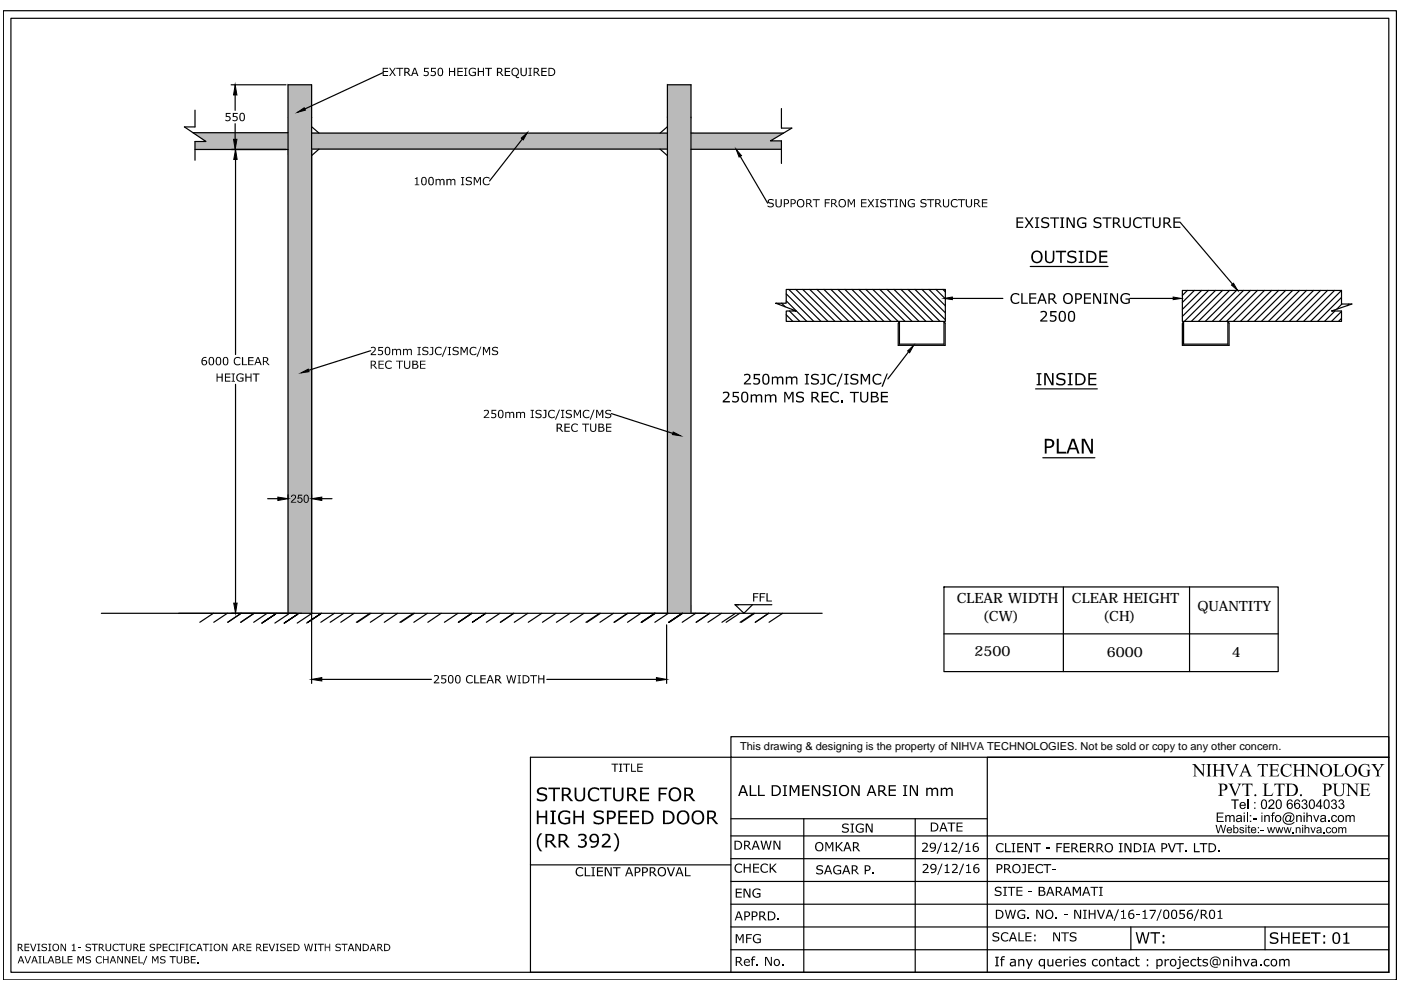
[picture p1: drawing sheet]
<svg xmlns="http://www.w3.org/2000/svg" width="297mm" height="210mm" viewBox="0 0 297 210" stroke-linecap="round" stroke-linejoin="round" font-family="sans-serif">
<defs><g id="words">
<g font-size="3">
<text x="202.8" y="127.9">CLEAR WIDTH</text>
<text x="208.3" y="131.6">(CW)</text>
<text x="227.3" y="127.9">CLEAR HEIGHT</text>
<text x="233.8" y="131.6">(CH)</text>
<text x="253.9" y="129.5">QUANTITY</text>
<text x="206.6" y="139.1">2500</text>
<text x="234.6" y="139.3">6000</text>
<text x="261.1" y="139.3">4</text>
</g>
<text font-size="2.3" x="156.9" y="159">This drawing &amp; designing is the property of NIHVA TECHNOLOGIES. Not be sold or copy to any other concern.</text>
</g></defs>
<!-- layer: 0 -->
<g fill="#bababa" stroke="#bababa" stroke-width=".21">
<path d="M61.1 18v6.9h5zM61.1 18h5v6.9z"/>
<path d="M61.1 24.9v6.7h5zM61.1 24.9h5v6.7z"/>
<path d="M61.1 31.6v98.4h5zM61.1 31.6h5v98.4z"/>
<path d="M40.9 28.1l2.8 1.9h17.4zM40.9 28.1h20.2v1.9z"/>
<path d="M41.3 30v1.7h19.8zM41.3 30h19.8v1.7z"/>
<path d="M141.5 18v6.9h5zM141.5 18h5v6.9z"/>
<path d="M141.5 24.9v6.7h5zM141.5 24.9h5v6.7z"/>
<path d="M141.5 31.6v98.4h5zM141.5 31.6h5v98.4z"/>
<path d="M146.5 28.2v1.7h16.9zM146.5 28.2h19.6l-2.7 1.7z"/>
<path d="M146.5 29.9v1.8h19.2zM146.5 29.9h19.2v1.8z"/>
<path d="M66.1 28.2v3.4h75.4zM66.1 28.2h75.4v3.4z"/>
</g>
<g fill="none" stroke="#000" stroke-width=".25">
<path d="M.7 2.3h295.4v205.5h-295.4zM2.3 3.9h292.2v202.2h-292.2zM49 18h11.6M81.1 15.4l-16.5 7.7M40.9 28.1h20.2M41.3 23.4v3.5h-2.2l4.6 3.1h-2.4v4M41.3 31.7h19.8M49.9 20.1v3.3M49.9 26.2v3.3M49.9 33.8v41.4M66.1 31.6h75.4M66.1 28.2h75.4"/>
<path d="M66.1 26.9l1.5 1.3M67.6 31.6l-1.5 1.4M110.7 29.5l-6.9 8.9M139.9 31.6l1.6 1.4M141.5 26.9l-1.6 1.3M146.5 31.7h19.2M146.5 28.2h19.6M157 33.2l5.8 9.9M165.7 23v4.2h2.2l-4.5 2.7h2.3v4.8M218.4 56.5h16.5M250.3 47.2l11 13M78.6 74.4l-13.2 4.1"/>
<path d="M165.7 64.3l.8 .8M166.7 61.4h33.7v6.7h-33.7v-2.2h2.1l-4.3-1.6h2.2zM166.7 66.7l1.4 1.4M166.7 63.8l4.4 4.3M166.7 62.3l5.8 5.8M167.2 61.4l6.9 6.7M167.4 65.9l2.2 2.2M168.7 61.4l6.8 6.7M170.2 61.4l6.8 6.7M171.7 61.4l6.8 6.7M173.2 61.4l6.8 6.7M174.7 61.4l6.8 6.7"/>
<path d="M176.2 61.4l6.8 6.7M177.7 61.4l6.7 6.7M179.1 61.4l6.8 6.7M180.6 61.4l6.8 6.7M182.1 61.4l6.8 6.7M183.6 61.4l6.8 6.7M185.1 61.4l6.8 6.7M186.5 61.4l6.9 6.7M188.1 61.4l6.7 6.7M189.6 61.4l6.7 6.7M190.4 68.6v4.6h10v-4.6M191 61.4l6.8 6.7"/>
<path d="M192.5 61.4l6.8 6.7M192.6 74.6l-4.4 5.7M194 61.4l6.4 6.4M195.5 61.4l4.9 4.9M197 61.4l3.4 3.4M198.4 61.4l2 2M199.9 61.4l.5 .5M200.4 68.5l-.3-.2v4.7h-9.4v-4.7l-.2 .2M201.9 63.3h10.7M239.6 63.3h9.1M250.7 61.6h33.7v2.9h2.2l-4.3 1.4h2.1v2.2h-33.7zM250.7 68.6v4.6h9.9v-4.6"/>
<path d="M250.9 68.3v4.7h9.4l.1-4.7 .2 .2M251 68.3l-.3 .2M251.7 61.6l-1 1M253.2 61.6l-2.5 2.5M254.7 61.6l-4 4M256.2 61.6l-5.5 5.5M257.7 61.6l-6.6 6.5M259.2 61.6l-6.6 6.5M260.7 61.6l-6.6 6.5M262.2 61.6l-6.6 6.5M263.6 61.6l-6.6 6.5M265.1 61.6l-6.6 6.5"/>
<path d="M266.6 61.6l-6.6 6.5M268.1 61.6l-6.6 6.5M269.6 61.6l-6.6 6.5M271.1 61.6l-6.6 6.5M272.6 61.6l-6.6 6.5M274.1 61.6l-6.7 6.5M275.5 61.6l-6.6 6.5M277 61.6l-6.6 6.5M278.5 61.6l-6.6 6.5M280 61.6l-6.6 6.5M281.5 61.6l-6.6 6.5M282.9 61.6l-6.5 6.5"/>
<path d="M283 65.9l-2.2 2.2M284.4 61.6l-6.5 6.5M284.4 63.1l-5.1 5M284.4 66l-2.1 2.1M284.4 67.5l-.6 .6M284.5 64.5l-1.1 1.1M286 64.5l-.3 .3M49.9 81.5v46.4M129.6 87.7l13 4.2M219.6 82.5h13M221.1 97.1h11M56.8 105.7h2.1"/>
<path d="M68.2 105.7h2.2M21.5 130h152.8M45.2 130l-2.8 1.9M48.2 130l-2.9 1.9M51.1 130l-2.8 1.9M53.9 130l-2.9 1.9M55.5 132.1l2.9-1.9-2.9 1.9M56.6 130l-2.8 1.9M58.6 130l-2.8 1.9M60.3 132.1l2.8-1.9-2.8 1.9M61.1 130v-112h5v126.9M61.2 130.2l-2.9 1.9"/>
<path d="M63.1 130.2l-2.8 1.9M65.3 131.9l2.8-1.9-2.8 1.9M65.9 130.2l-2.9 1.9M67.9 130.2l-2.9 1.9M70.9 130l-2.9 1.9M72.9 130l-2.9 1.9M75.1 130l-2.9 1.9M78.4 130l-2.8 1.9M78.6 130l-2.8 1.9M81.4 130l-2.9 1.9M84.3 130l-2.8 1.9M87.7 130l-2.9 1.9"/>
<path d="M87.9 130l-2.9 1.9M90.6 130l-2.9 1.9M93.5 130l-2.8 1.9M97.1 130l-2.9 1.9M100 130l-2.8 1.9M100.1 130l-2.9 1.9M103 130l-2.9 1.9 2.9-1.9M106 130l-2.9 1.9M109 130l-2.9 1.9M111.9 130l-2.9 1.9M114.9 130l-2.9 1.9M117.9 130l-2.9 1.9"/>
<path d="M120.8 130l-2.8 1.9M123.8 130l-2.9 1.9M127.1 130l-2.9 1.9M127.3 130l-2.9 1.9M130.1 130l-2.9 1.9M133 130l-2.8 1.9M133.1 130l-2.8 1.9M135.9 130l-2.9 1.9M138.8 130l-2.8 1.9M139 130l-2.9 1.9M141.3 132.5v12.4M141.5 130v-112h5v112"/>
<path d="M141.7 130l-2.9 1.9M141.8 131.9l2.8-1.9-2.8 1.9M144.6 130l-2.8 1.9M144.8 130l-2.9 1.9M147.5 130l-2.9 1.9M150.5 130l-2.9 1.9M153 130l-2.9 1.9M155.9 130l-2.8 1.9M156.8 130l-2.8 1.9M159.5 128.2l-1.8 1.8-1.8-1.8h7.7M159.8 130l-2.9 1.9M160 130l-2.8 1.9"/>
<path d="M163 130l-2.9 1.9M165.9 130l-2.8 1.9M200.1 124.4h70.9v18h-70.9zM200.1 134.4h70.9M225.5 124.4v18M252.2 124.4v18M68.2 144h23.3M115.9 144h23.3M155 177.2h139.5M155 173.6h54.3M170.4 173.6v32.5M194 173.6v32.5"/>
<path d="M264.6 169.5v2M112.5 183.4h42.5M155 191.7h139.5M155 186.9h139.5M155 182.1h139.5M155 196.5h139.5M239.8 196.5v4.9M268.2 196.5v4.9M155 206.1v-45.5h-42.5v45.5h182M155 201.4h139.5M209.3 206.1v-45.5h85.2h-139.5v-4.4h139.5v49.9"/>
</g>
<g fill="#000">
<path d="M81.1 14.4h1.2v.2h-.9v.5h.9v.2h-.9v.6h.9v.2h-1.2zM82.5 14.4h.2l.5 .7 .5-.7h.2l-.6 .8 .6 .9h-.2l-.5-.7-.5 .7h-.2l.6-.8zM84 14.4h1.5v.2h-.6v1.5h-.2v-1.5h-.7zM89.9 14.4h1v.2h-.8v.5h.5l.3 .2v.6l-.4 .3-.7-.1v-.3l.7 .1 .1-.1a.45 .45 0 0 0-.1-.6 .45 .45 0 0 0-.6 .1zM91.4 14.4h1v.2h-.8v.5h.5l.3 .3v.4l-.3 .3-.8-.1v-.2l.6 .1 .3-.2-.1-.4h-.7zM95.2 14.4h.2v.7h.9v-.7h.2v1.7h-.2v-.8h-.9v.8h-.2zM97 14.4h1.1v.2h-.9v.5h.9v.2h-.9v.6h.9v.2h-1.1zM98.4 14.4h.7v.1h-.3v1.4h.3v.2h-.7v-.2h.2v-1.4h-.2zM99.6 14.6l.6-.3 .7 .2v.3l-.5-.3-.5 .1-.3 .5 .1 .6 .4 .2h.6v-.5h-.5v-.2h.7v.8l-.8 .2-.5-.3-.3-.6zM101.3 14.4h.2v.7h.9v-.7h.2v1.7h-.2v-.8h-.9v.8h-.2zM102.9 14.4h1.4v.2h-.6v1.5h-.3v-1.5h-.5zM107 14.4h1.1v.2h-.8v.5h.8v.2h-.8v.6h.8v.2h-1.1z"/>
<path d="M110.3 14.4h.3v1.3l.3 .2 .5-.1v-1.4h.3v1.2l-.2 .4-.6 .2-.4-.3zM112 14.4h.7v.1h-.2v1.4h.2v.2h-.7v-.2h.3v-1.4h-.3zM114.8 14.4h1.1v.2h-.9v.5h.9v.2h-.9v.6h.9v.2h-1.1zM47.9 23.9h1v.3h-.8v.4l.6 .1 .2 .5-.4 .5-.7-.1v-.3l.6 .2a.41 .41 0 0 0 .1-.6 .41 .41 0 0 0-.6-.1zM49.3 23.9h1.1v.3h-.8v.4l.6 .1 .2 .2v.4l-.3 .4-.8-.1v-.3l.6 .2 .3-.3a.56 .56 0 0 0-.9-.4zM88 37.8l.5-.3v1.6h.4v.2h-.9v-.2h.3v-1.2h-.3zM92.4 38h.2v.1l.5-.1a.34 .34 0 0 0 .6 0h.4l.1 .2 .1 1.1h-.3v-.8a.3 .3 0 0 0-.2-.4 .3 .3 0 0 0-.4 .3v.9h-.2v-.9a.32 .32 0 0 0-.3-.3 .32 .32 0 0 0-.3 .2v1h-.2zM94.6 38h.3v.1l.2-.1h.3a.31 .31 0 0 0 .3 .1 .31 .31 0 0 0 .3-.1h.3l.2 .2v1.1h-.2v-.8a.32 .32 0 0 0-.3-.4 .32 .32 0 0 0-.3 .3v.9h-.2v-.8a.32 .32 0 0 0-.2-.4 .32 .32 0 0 0-.4 .2v1h-.3zM97.7 37.5h.7v.2h-.2v1.4h.2v.2h-.7v-.2h.3v-1.4h-.3zM98.9 37.7l.4-.2h.5l.2 .1v.3l-.6-.2a.32 .32 0 0 0-.4 .3 .32 .32 0 0 0 .5 .3l.5 .2v.5l-.3 .3-1-.2v-.3l.6 .3 .4-.1a.29 .29 0 0 0 .1-.4 .29 .29 0 0 0-.4-.1l-.6-.2-.1-.4zM100.4 37.5h.3l.5 1 .5-1h.3v1.8h-.2v-1.5l-.6 1h-.1l-.4-1v1.5h-.3zM102.5 37.8l.6-.3 .7 .2v.2l-.4-.2-.6 .1-.2 .5 .2 .7 .5 .1 .5-.3v.3l-.9 .2-.4-.3-.2-.3z"/>
<path d="M162.8 42.4l.4-.2h.5l.3 .1v.3l-.6-.2a.32 .32 0 0 0-.4 .4 .32 .32 0 0 0 .5 .2l.5 .2v.5l-.4 .3-.8-.1v-.4l.6 .3 .5-.3-.2-.2-.8-.3-.1-.2zM164.4 42.2h.3v1.3l.3 .3 .4-.1 .1-.2v-1.3h.3l-.1 1.4-.2 .3-.7 .1-.3-.3zM172.3 42.2h1.5v.2h-.6v1.5h-.2v-1.5h-.7zM174.9 42.2h1.1v.2h-.9v.5h.7v.2h-.7v.8h-.2zM179.7 42.2h.3l.5 1 .5-1h.3v1.7h-.3v-1.5l-.5 1.1h-.1l-.5-1.1v1.5h-.2zM182.6 42.2h1.1v.2h-.9v.5h.9v.2h-.9v.7h.9v.1h-1.1zM183.9 42.2h.3l.4 .7 .5-.7h.3l-.6 .9 .6 .8h-.3l-.5-.6-.4 .6h-.3l.6-.8zM185.6 42.2h.7v.2h-.2v1.4h.2v.1h-.7v-.1h.2v-1.4h-.2zM186.7 42.4l.4-.2h.4l.4 .1v.3l-.4-.2h-.4a.26 .26 0 0 0-.2 .4 .26 .26 0 0 0 .3 .2l.6 .1 .1 .2v.4l-.4 .3-.9-.2v-.3l.7 .3a.3 .3 0 0 0 .4-.4 .3 .3 0 0 0-.5-.2l-.5-.2zM188.1 42.2h1.5v.2h-.7v1.5h-.2v-1.5h-.6zM189.7 42.2h.7v.2h-.3v1.4h.3v.1h-.7v-.1h.2v-1.4h-.2zM190.8 42.2h.3l.8 1.4v-1.4h.2v1.7h-.3l-.8-1.5v1.5h-.2z"/>
<path d="M192.7 42.4l.4-.2 .9 .1v.3l-.4-.2h-.5l-.4 .4v.6l.4 .4 .6-.1v-.4h-.4v-.2h.7v.7l-.9 .2-.5-.4-.2-.7zM195.2 42.4l.4-.2h.5l.3 .1v.3l-.6-.2a.32 .32 0 0 0-.4 .4 .32 .32 0 0 0 .5 .2l.5 .2v.5l-.4 .3-.8-.1-.1-.4 .7 .3 .4-.3-.1-.2-.6-.1-.3-.3zM196.6 42.2h1.5v.2h-.7v1.5h-.2v-1.5h-.6zM199.9 42.2h.2l.1 1.4 .3 .2 .5-.3v-1.3h.2v1.3l-.3 .4-.6 .1-.3-.3zM201.7 42.5l.5-.3 .8 .2v.2l-.4-.2h-.4l-.4 .4v.5l.3 .4 .6 .1 .3-.3v.3l-.8 .2-.4-.2-.2-.5zM203.1 42.2h1.5v.2h-.7v1.5h-.2v-1.5h-.6zM204.8 42.2h.2v1.3l.3 .3h.4l.2-.3v-1.3h.2v1.2l-.2 .5-.7 .1-.3-.2zM208.2 42.2h1.1v.2h-.9v.5h.9v.2h-.9v.7h.9v.1h-1.1zM215.5 46.1h1.4v.2h-1.1v.7h1.1v.2h-1.1v.9h1.1v.2h-1.4zM217.2 46.1h.4l.6 .9 .6-.9h.3l-.7 1.1 .7 1.1h-.3l-.6-.9-.6 .9h-.4l.8-1.1zM219.4 46.1h.9v.2h-.3v1.8h.3v.2h-.9v-.2h.3v-1.8h-.3zM220.9 46.3l.5-.3 1 .2v.4l-1-.3-.3 .3 .2 .4 1 .2 .2 .5-.2 .4-.3 .2-.7 .1-.5-.2v-.4l.6 .3h.5a.4 .4 0 0 0 .2-.6 .4 .4 0 0 0-.6-.1l-.7-.4v-.4z"/>
<path d="M221.6 53.2h.3v2l.5 .3 .6-.1 .2-.3v-1.9h.3v1.9l-.4 .6-.7 .1-.7-.3-.1-.4zM222.7 46.1h1.9v.2h-.8v2h-.3v-2h-.8zM224.8 46.1h.8v.2h-.2v1.8h.2v.2h-.8v-.2h.2v-1.8h-.2zM223.8 53.2h2.2v.3h-.9v2.2h-.3v-2.2h-1zM226.1 46.1h.5l1 1.8v-1.8h.3v2.2h-.4l-1.1-2v2h-.3zM226.4 53.5l.4-.3 .7-.1 .6 .2 .1 .4-.5-.2h-.7a.43 .43 0 0 0-.3 .5 .43 .43 0 0 0 .6 .3l.5 .1 .4 .3-.1 .8-.8 .3-1-.2v-.5l.9 .4 .5-.1 .2-.2-.2-.5-1-.2-.3-.2zM228.7 53.2h1v.3h-.3v2h.3v.2h-1v-.2h.4v-2h-.4zM228.6 46.4l.7-.4 1 .3v.3l-.6-.3h-.6l-.3 .3-.2 .5 .2 .7 .5 .3 .7-.1v-.5h-.6v-.3h.9v1l-1 .2-.8-.4-.2-.5v-.6zM231.9 46.3l.6-.3 1 .2v.4l-1-.3-.4 .3 .2 .3 1.1 .4 .1 .6-.1 .3-.5 .2-1.1-.2v-.4l.7 .3h.4a.4 .4 0 0 0 .3-.6 .4 .4 0 0 0-.6-.1l-.7-.3zM233.1 53.2h1.7v.3h-1.4v.7h1.4v.3h-1.4v.9h1.4v.3h-1.7zM233.8 46.1h1.9v.2h-.8v2h-.3v-2h-.8zM238.1 46.1h.3v1.7l.3 .3h.5l.2-.2 .1-1.8h.3v1.6l-.3 .5-.8 .2-.6-.5z"/>
<path d="M240.5 46.4l.6-.4 .9 .2v.4l-.4-.3h-.5l-.4 .3-.2 .3v.6l.3 .5 .7 .1 .5-.3v.4l-.9 .2-.7-.4-.2-.4v-.8zM242.2 46.1h1.9v.2h-.8v2h-.3v-2h-.8zM244.4 46.1h.3v1.7l.3 .3h.5l.2-.2 .1-1.8h.3v1.6l-.3 .5-.8 .2-.6-.5zM248.8 46.1h1.5v.2h-1.2v.7h1.2v.2h-1.2v.9h1.2v.2h-1.5zM49.8 75.9l.4-.2 .8 .1v.3l-.4-.2h-.5l-.3 .5 .1 .7 .7 .1 .4-.2v.3l-.8 .2-.5-.3-.1-.9zM51.3 75.7h.2v1.5h.9v.2h-1.1zM52.6 75.7h1.1v.2h-.8v.5h.8v.2h-.8v.6h.8v.2h-1.1zM53.6 79.2h1.4v.2h-.6v1.5h-.2v-1.5h-.6zM78.6 73.6l.7-.1 .3 .2v.6l-.8 .8h.9v.2h-1.1v-.3l.8-.8a.42 .42 0 0 0-.2-.5 .42 .42 0 0 0-.6 .2zM80.2 73.6h1v.2h-.8v.4l.7 .2 .1 .6-.5 .3-.6-.1v-.2l.6 .1 .3-.2a.48 .48 0 0 0-.2-.5 .48 .48 0 0 0-.6 .1zM80.2 76.5h1.2v.2h-.9v.5h.9v.1h-.9v.7h.9v.2h-1.2zM81.8 76.7l.4-.3 .8 .2v.3l-.5-.3-.4 .1-.2 .5v.6l.3 .2h.5l.3-.2v.3l-.8 .1-.4-.2-.2-.4z"/>
<path d="M83.1 74h.2v.2l.6-.2a.34 .34 0 0 0 .6 0h.3l.2 .2v1.1h-.2v-.9a.3 .3 0 0 0-.3-.2 .3 .3 0 0 0-.3 .3v.8h-.2v-.8a.34 .34 0 0 0-.2-.4 .34 .34 0 0 0-.5 .2v1h-.2zM84 76.5h1.5v.2h-.7v1.5h-.2v-1.5h-.6zM85.7 76.5h.2v1.3l.4 .2 .4-.2 .1-1.3h.2v1.3l-.3 .3-.6 .1-.3-.2zM85.5 74h.2v.2l.3-.3 .4 .3 .5-.3 .3 .1 .1 1.3h-.2v-.8a.32 .32 0 0 0-.3-.4 .32 .32 0 0 0-.3 .4v.8h-.2v-.8a.31 .31 0 0 0-.2-.4 .31 .31 0 0 0-.4 .2v1h-.2zM88.5 73.6h.7v.1h-.2v1.4h.2v.2h-.7v-.2h.3v-1.4h-.3zM89.1 76.5h1.1v.2h-.9v.5h.9v.1h-.9v.7h.9v.2h-1.1zM89.6 73.8l.2-.2 .6-.1 .4 .1v.3l-.4-.2h-.4a.34 .34 0 0 0-.2 .5 .34 .34 0 0 0 .5 .1l.5 .3v.4l-.2 .2-1 .1-.1-.4 .8 .2a.33 .33 0 0 0 .3-.4 .33 .33 0 0 0-.5-.2l-.5-.1zM91.3 73.6h.5v1.4l-.2 .3h-.6v-.3a.35 .35 0 0 0 .4 .1 .35 .35 0 0 0 .2-.4v-1h-.3zM92.4 73.8l.5-.3 .7 .2v.2l-.4-.2h-.4l-.4 .5v.5l.3 .3 .5 .1 .4-.2v.3l-.9 .1-.3-.3-.2-.4zM94.5 73.5h.2l-.8 2.1h-.2zM94.9 73.6h.7v.1h-.2v1.4h.2v.2h-.7v-.2h.3v-1.4h-.3zM96.1 73.7l.4-.2 .5 .1h.2v.3l-.7-.2a.32 .32 0 0 0-.3 .4 .32 .32 0 0 0 .5 .2l.5 .2v.5l-.3 .3-.9-.1v-.3l.3 .2h.5a.26 .26 0 0 0 .3-.3 .26 .26 0 0 0-.3-.2l-.8-.3v-.4z"/>
<path d="M97.6 73.6h.3l.5 .9 .5-.9h.3v1.7h-.2v-1.5l-.5 1h-.2l-.4-1v1.5h-.3zM99.7 73.9l.5-.4 .8 .2v.2l-.8-.2-.4 .5v.5l.2 .3 .5 .1 .5-.2v.3l-.3 .1-.8-.1-.3-.5zM101.9 73.5h.2l-.9 2.1h-.2zM102.4 73.6h.3l.5 .9 .4-.9h.3v1.7h-.2v-1.5l-.5 1h-.1l-.5-1v1.5h-.2zM104.3 73.8l.2-.2 .6-.1 .5 .1v.3l-.6-.2a.33 .33 0 0 0-.5 .4 .33 .33 0 0 0 .6 .2l.5 .3v.4l-.2 .3-1.1-.1v-.3l.7 .2a.33 .33 0 0 0 .4-.4 .33 .33 0 0 0-.5-.2l-.5-.1zM178.4 79.2h.3l-1.1 2.8h-.2zM188 79.2h.2l-1 2.8h-.3zM214.4 62.5l.7-.4 1 .2v.4l-.6-.3-.6 .1-.4 .6 .1 .7 .3 .3 .6 .1 .6-.3v.3l-1 .3-.7-.4-.2-.5v-.6zM216.5 62.2h.3v2h1.1v.2h-1.4zM218.2 62.2h1.5v.2h-1.2v.7h1.2v.2h-1.2v.9h1.2v.2h-1.5zM220.6 66l.8-.1 .5 .2 .1 .2-.1 .7-1 .9h1.2v.3h-1.6v-.3l1.1-.9 .1-.3-.1-.5h-.4l-.6 .2zM222.7 65.9h1.3v.3h-1v.6h.6l.4 .5v.5l-.4 .4-1-.1v-.3l.8 .2 .3-.4v-.3l-.2-.2h-.8z"/>
<path d="M229.8 62.2h1.5v.2h-1.2v.7h1.2v.2h-1.2v.9h1.2v.2h-1.5zM231.8 62.2h.4l1 1.8v-1.8h.3v2.2h-.4l-1.1-2v2h-.2zM234 62.2h.9v.2h-.3v1.8h.3v.2h-.9v-.2h.3v-1.8h-.3zM235.4 62.2h.4l1 1.8v-1.8h.3v2.2h-.4l-1.1-2v2h-.2zM237.7 62.6l.7-.5 1.1 .2 .1 .4-.7-.3-.7 .1-.3 .4v.7l.3 .5 .7 .1 .4-.1v-.6h-.7v-.2h1v.9l-.7 .3-.9-.2-.3-.3-.2-.6zM45.9 79.2h.2v.7h.9v-.7h.2v1.7h-.2v-.8h-.9v.8h-.2zM47.7 79.2h1.1v.2h-.9v.5h.9v.2h-.9v.6h.9v.2h-1.1zM49.1 79.2h.7v.2h-.2v1.4h.2v.1h-.7v-.1h.2v-1.4h-.2zM50.2 79.5l.6-.4 .8 .2v.3l-.4-.2h-.6l-.3 .5v.3l.3 .5 .5 .1 .3-.1v-.5h-.5v-.2h.7v.8l-.3 .1-.9-.1-.3-.4zM52 79.2h.3v.7h.8v-.7h.2v1.7h-.2v-.8h-.8v.8h-.3zM102.6 87l.8-.1 .2 .1v.7l-.8 .8h.9v.1h-1.1v-.2l.6-.5 .2-.5-.2-.3-.6 .1zM104.2 86.9h1v.2h-.8v.5h.6l.2 .3v.4l-.3 .3h-.8v-.3l.7 .2 .2-.3-.1-.4h-.7z"/>
<path d="M107.1 87.4l.3 .1 .5-.2 .2 .2 .3-.2 .5 .1 .1 .3v.9h-.2v-.7a.3 .3 0 0 0-.3-.4 .3 .3 0 0 0-.3 .3v.8h-.2v-.7a.35 .35 0 0 0-.3-.4 .35 .35 0 0 0-.4 .2v.9h-.2zM109.4 87.4h.3v.1l.5-.2 .2 .2 .3-.2 .5 .1 .1 .2v1h-.2v-.7a.32 .32 0 0 0-.3-.4 .32 .32 0 0 0-.3 .3v.8h-.2v-.7a.32 .32 0 0 0-.2-.4 .32 .32 0 0 0-.4 .2v.9h-.3zM112.5 86.9h.7v.2h-.2v1.4h.2v.1h-.7v-.1h.3v-1.4h-.3zM113.6 87.2l.3-.3h.6l.3 .1v.3l-.8-.2a.3 .3 0 0 0-.2 .4 .3 .3 0 0 0 .4 .2h.4l.2 .3-.1 .5-1 .1-.2-.1v-.2l.7 .2a.3 .3 0 0 0 .4-.3 .3 .3 0 0 0-.4-.3l-.6-.3zM115.3 86.9h.6v1.4l-.5 .4-.4-.1 .1-.2a.3 .3 0 0 0 .4 .1 .3 .3 0 0 0 .1-.4v-1h-.3zM116.4 87.2l.4-.3 .8 .1v.3l-.7-.2-.5 .4 .2 .8 .6 .2 .4-.2v.2l-.8 .2-.5-.4-.1-.7zM118.5 86.9h.2l-.8 2.1h-.2zM118.9 86.9h.7v.2h-.2v1.4h.2v.1h-.7v-.1h.3v-1.4h-.3zM119.7 89.8h1.1v.2h-.9v.5h.9v.2h-.9v.6h.9v.3h-1.1zM120 87.2l.3-.3h.6l.3 .1v.3l-.7-.2a.3 .3 0 0 0-.3 .4 .3 .3 0 0 0 .5 .2l.5 .2 .1 .4-.4 .3-.6 .1-.3-.2v-.2l.6 .2a.3 .3 0 0 0 .4-.2 .3 .3 0 0 0-.4-.4l-.6-.3zM121.3 90l.5-.2 .7 .1v.3l-.8-.2-.4 .5v.4l.3 .4 .5 .1 .4-.3v.4l-.6 .1-.6-.3-.2-.7zM121.7 86.9h.2l.5 1 .5-1h.3v1.7h-.2v-1.4l-.5 1h-.2l-.4-1v1.4h-.2z"/>
<path d="M123.4 89.8h1.5v.2h-.6v1.6h-.2v-1.6h-.7zM123.7 87.2l.4-.3 .9 .1v.3l-.5-.2-.5 .1-.2 .5 .2 .7 .6 .1 .4-.2-.1 .2-.7 .2-.5-.3-.1-.3zM125.8 86.9h.3l-.8 2.1h-.3zM125.1 89.8h.2v1.3l.3 .3 .5-.2 .1-1.4h.2v1.2l-.3 .5-.6 .1-.3-.3zM126.4 86.9h.3l.5 1 .4-1h.3v1.7h-.2v-1.4l-.5 1h-.1l-.5-1v1.4h-.2zM128.4 87.1l.3-.2h.6l.3 .1v.3l-.5-.2a.3 .3 0 0 0-.5 .1 .3 .3 0 0 0 .3 .4l.6 .2v.7l-.4 .2-.8-.2v-.2l.4 .2 .6-.1a.35 .35 0 0 0 0-.5 .35 .35 0 0 0-.5 0l-.4-.2zM128.5 89.8h1.1v.2h-.9v.5h.9v.2h-.9v.6h.9v.3h-1.1zM153.3 83.2l.9-.2 .3 .3 .2 .3-.2 .5-1 .9h1.3v.3h-1.6v-.3l1.1-1.1-.1-.6h-.5l-.4 .2zM155.3 83.1h1.4v.2h-1.1v.6h.6l.3 .2 .2 .6-.2 .5-.3 .1-1-.1v-.3l.7 .2 .3-.1 .2-.3a.64 .64 0 0 0-1.1-.5zM157.8 79.4l.8-.2 .5 .3-.1 .9-1 .9h1.2v.2h-1.5v-.3l1.1-1.1a.58 .58 0 0 0-.4-.6 .58 .58 0 0 0-.6 .2zM159.8 79.3h1.3v.3h-1v.6h.8l.3 .6-.1 .5-.5 .3-.8-.1-.1-.4 .6 .2a.5 .5 0 0 0 .6-.6 .5 .5 0 0 0-.9-.3l-.2 .1zM159.2 83.6h.3v.2l.3-.2h.4a.31 .31 0 0 0 .5 .1l.6-.1 .2 .2 .1 1.5h-.3v-1a.4 .4 0 0 0-.4-.5 .4 .4 0 0 0-.4 .4v1.1h-.3v-.9a.41 .41 0 0 0-.2-.6 .41 .41 0 0 0-.5 .3v1.2h-.3z"/>
<path d="M162.2 83.6h.2l.1 .2 .6-.2a.67 .67 0 0 0 .9 0l.5 .2 .1 1.5h-.3v-1.2l-.1-.2-.3-.1-.4 .3v1.2h-.3v-1a.42 .42 0 0 0-.3-.5 .42 .42 0 0 0-.5 .3v1.2h-.2zM163.6 79.9h.3v.1l.6-.2 .4 .3 .4-.3h.5l.3 .5v1.2h-.3v-1a.4 .4 0 0 0-.4-.4 .4 .4 0 0 0-.4 .4v1h-.3v-1a.43 .43 0 0 0-.3-.4 .43 .43 0 0 0-.5 .2v1.2h-.3zM166.3 83.1h.4l.5 1.2 .6-1.2h.5v2.2h-.3v-1.9l-.7 1.3h-.1l-.7-1.3v1.9h-.2zM166.6 79.9h.3v.1l.6-.2 .4 .3 .4-.3h.5l.3 .4v1.3h-.3v-1a.4 .4 0 0 0-.3-.4 .4 .4 0 0 0-.5 .4v1h-.3v-1a.42 .42 0 0 0-.3-.4 .42 .42 0 0 0-.5 .2v1.2h-.3zM168.9 83.3l.4-.3h.7l.4 .2v.4l-.5-.3h-.5a.37 .37 0 0 0-.3 .5 .37 .37 0 0 0 .6 .2l.7 .4v.6l-.7 .4-.9-.2v-.4l.5 .3 .8-.2a.39 .39 0 0 0 0-.4 .39 .39 0 0 0-.5-.1l-.7-.4zM170.6 79.3h.9v.2h-.3v1.8h.3v.2h-.9v-.2h.3v-1.8h-.3zM172 79.6l.7-.4 .9 .2v.3l-.7-.2-.5 .1a.38 .38 0 0 0-.1 .5 .38 .38 0 0 0 .5 .1l.8 .3 .1 .3-.1 .5-.6 .3-1.1-.2v-.4l.6 .3h.5l.3-.2a.6 .6 0 0 0-.8-.6l-.4-.2zM174.2 79.3h.7v1.9l-.4 .4-.6-.1v-.3l.5 .1 .3-.2v-1.6h-.5zM174.2 83.1h1.5v.2h-1.2v.6h1.2v.3h-1.2v.8h1.2v.3h-1.5zM175.7 79.5l.7-.3 .9 .2v.4l-.7-.3-.5 .1-.4 .6 .2 .9 .4 .2h.4l.6-.3-.1 .4-1 .2-.5-.3-.3-.6v-.5zM176.2 83.4l.6-.4 1.1 .2v.4l-.5-.3-.7 .1-.4 .7 .3 .8 .8 .2 .5-.3v.4l-.9 .2-.7-.4-.3-.6zM178.4 84.9h.3v.4h-.3z"/>
<path d="M179 79.3h.9v.2h-.3v1.8h.3v.2h-.9v-.2h.3v-1.8h-.3zM180.5 79.5l.5-.3 .6 .1 .3 .1v.3l-.9-.2a.35 .35 0 0 0-.4 .4 .35 .35 0 0 0 .5 .3l.9 .4-.1 .6-.5 .4-1.1-.2v-.4l.6 .3 .6-.1a.34 .34 0 0 0 .2-.4 .34 .34 0 0 0-.4-.2l-.9-.4zM180.2 83.1h1.9v.2h-.8v2h-.3v-2h-.8zM182.4 83.1h.3v1.7l.5 .3 .3-.1 .3-.2v-1.7h.3v1.5l-.3 .6-.7 .2-.6-.4zM182.5 79.3h.4l.6 1.2 .6-1.2h.4v2.2h-.3v-1.9l-.6 1.3h-.2l-.6-1.3v1.9h-.3zM185.2 79.6l.8-.4 .8 .2v.4l-.6-.3h-.4l-.4 .3-.1 .4v.6l.2 .3 .8 .2 .5-.3v.4l-1 .2-.6-.3-.2-.5v-.7zM186.8 83.1h1.4v.2h-1.1v.6h1.1v.3h-1.1v.8h1.1v.3h-1.4zM219.8 79.1h1v.3h-.3v2h.3v.3h-1v-.3h.3v-2h-.3zM221.4 79.1h.5l1.1 2.1v-2.1h.4v2.6h-.4l-1.3-2.3v2.3h-.3zM224.2 79.3l.4-.2 1.2 .1v.5l-.6-.3h-.5l-.3 .1a.48 .48 0 0 0 .1 .6 .48 .48 0 0 0 .6 .1l.7 .3v.9l-.6 .3h-.7l-.6-.2v-.4l.8 .3h.5l.3-.2a.56 .56 0 0 0-.2-.6 .56 .56 0 0 0-.6-.1l-.7-.4v-.5zM224.1 93h.4v2.8h1.5v.4h-1.9zM226.4 79.1h1v.3h-.3v2h.3v.3h-1v-.3h.3v-2h-.3z"/>
<path d="M229.3 93h.7l1.3 2.6v-2.6h.4v3.2h-.5l-1.4-2.8v2.8h-.5zM230.7 79.1h1.7v.3h-1.3v.7h1.3v.3h-1.3v1h1.3v.3h-1.7zM61.8 105.1l.4-.3 .5 .3v.6l-.7 .7h.8v.2h-1.1l.1-.4 .7-.7a.32 .32 0 0 0-.2-.5 .32 .32 0 0 0-.4 .4h-.2zM63.2 104.9h.9v.2h-.7l-.1 .5 .6-.1 .3 .4v.3l-.3 .4h-.5l-.3-.2-.1-.2 .2-.1a.36 .36 0 0 0 .5 .2 .36 .36 0 0 0 .2-.4 .36 .36 0 0 0-.5-.2l-.3 .1zM159.7 125.8h1.1v.2h-.9v.5h.8v.2h-.8v.8h-.2zM161.1 125.8h1.1v.2h-.9v.5h.8v.2h-.8v.8h-.2zM162.5 125.8h.3v1.5h.8v.2h-1.1zM92.1 143.2l.6-.1 .3 .3-.1 .6-.7 .7h1v.2h-1.2v-.3l.8-.8a.44 .44 0 0 0-.3-.5 .44 .44 0 0 0-.5 .2zM93.6 143.2h1v.2h-.8v.4h.5l.3 .4v.4l-.3 .3h-.8v-.3l.5 .1a.4 .4 0 0 0 .4-.5 .4 .4 0 0 0-.7-.2h-.1zM99 143.4l.5-.3 .7 .2v.2l-.4-.2-.5 .1-.3 .6 .1 .4 .2 .3h.5l.4-.2v.3l-.6 .1-.7-.3-.1-.8zM100.5 143.2h.3v1.5h.8v.2h-1.1zM101.8 143.2h1.2v.2h-.9v.4h.9v.2h-.9v.7h.9v.2h-1.2z"/>
<path d="M107.3 143.2h.3l.3 1.4 .4-1.4h.2l.4 1.4 .3-1.4h.3l-.5 1.7h-.2l-.4-1.4-.3 1.4h-.3zM109.8 143.2h.6v.1h-.2v1.4h.2v.2h-.6v-.2h.2v-1.4h-.2zM112.4 143.2h1.5v.2h-.7v1.5h-.2v-1.5h-.6zM114.1 143.2h.2v.6h.9v-.6h.2v1.7h-.2v-.9h-.9v.9h-.2zM113.9 167.3l.5-.3 1-.1 .5 .2v.5l-.8-.4-.6 .1a.44 .44 0 0 0-.3 .6 .44 .44 0 0 0 .6 .3l.9 .2 .3 .4-.1 .7-.5 .4h-.9l-.7-.2v-.5l.8 .4 .7-.1 .3-.3-.1-.4-1.2-.3-.4-.3-.1-.3zM113.8 171.9h.4v1.1h1.4v-1.1h.4v2.8h-.4v-1.4h-1.4v1.4h-.4zM116.7 171.9h1.1v.3h-.3v2.2h.3v.3h-1.1v-.3h.3v-2.2h-.3zM116.3 167h2.4v.3h-1v2.6h-.4v-2.6h-1zM118.6 172.2l.9-.4h.7l.7 .3v.4l-.7-.3h-.9l-.4 .3-.2 .4 .2 1.2 .8 .4 .8-.1v-.8h-.8v-.3h1.2l-.1 1.3-1.1 .2-.8-.2-.3-.3-.3-.5v-.8zM121.6 171.9h.3v1.1h1.5v-1.1h.4v2.8h-.4v-1.4h-1.5v1.4h-.3zM121.8 167h.4l.1 2.2 .6 .4 .4-.1 .3-.4 .1-2.1h.4v2l-.4 .7-1.1 .2-.5-.2-.3-.8zM122.6 176.9l.4-.1h.8l.5 .3 .1 .6-.6 .4 .6 .4v.5l-.4 .6-.8 .2-.7-.2v-.4l1 .2 .5-.3v-.6l-.2-.2h-.6v-.3h.4l.3-.3a.55 .55 0 0 0-.2-.6 .55 .55 0 0 0-.7 .1l-.4 .1z"/>
<path d="M124.9 167.4l.5-.4 .5-.1 1.1 .3v.4l-.6-.3h-.7l-.4 .3-.3 .5v.7l.5 .6 .9 .2 .6-.4v.5l-.6 .2h-.7l-.8-.5-.3-.8 .1-.6zM126 172.2l.6-.4 1.4 .2v.5l-.7-.3h-.8l-.2 .3v.3l.1 .2 1.4 .3 .2 .4v.4l-.3 .5-.4 .2h-.9l-.6-.2v-.5l.7 .3 .5 .1 .5-.1 .2-.4a.6 .6 0 0 0-.8-.5l-.5-.1-.5-.4-.1-.5zM127.7 176.9l1.1-.1 .6 .4-.1 .9-1.3 1.3h1.5v.3h-1.9v-.4l1.1-1 .3-.6v-.4l-.3-.2h-.6l-.4 .2zM127.2 167h2.5v.3h-1.1v2.6h-.4v-2.6h-1zM129.7 161.9h1.4v.2h-.6v1.5h-.3v-1.5h-.5zM130.1 176.7h.4l.2 .2 .4 .7 .2 .7-.3 1.4-.5 .8h-.4l.7-1 .1-1.1-.2-1zM131.3 161.9h.6v.2h-.2v1.4h.2v.1h-.6v-.1h.2v-1.4h-.2zM130 167h.4v2.2l.2 .3 .4 .1 .6-.1 .2-.4v-2.1h.4v2.1l-.4 .7-1 .1-.6-.4-.2-.4zM131.1 171.9h1.9v.3h-1.5v.8h1.5v.3h-1.5v1.1h1.5v.3h-1.9zM132.1 161.9h1.4v.2h-.5v1.5h-.3v-1.5h-.6zM133.8 161.9h.2v1.5h.9v.2h-1.1zM133.6 171.9h1.9v.3h-1.5v.8h1.5v.3h-1.5v1.1h1.5v.3h-1.9z"/>
<path d="M135.1 161.9h1.2v.2h-1v.5h1v.2h-1v.6h1v.2h-1.2zM135.7 167h1.9v.3h-1.5v.8h1.5v.3h-1.5v1.1h1.5v.4h-1.9zM139.6 167h1.9v.3h-1.5v.8h1.3v.4h-1.3v1.4h-.4zM158.9 166.5h.3v2h1.2v.3h-1.5zM160.7 166.5h.3v2h1.2v.3h-1.5zM161.2 178.3h.3l.4 1.6 .4-1.6h.2l.5 1.6 .4-1.6h.2l-.5 1.9h-.3l-.4-1.6-.4 1.6h-.3zM166 166.5h.9v.2h-.3v1.9h.3v.2h-.9v-.2h.3v-1.9h-.3zM167.4 166.5h.4l.6 1.3 .6-1.3h.5v2.3h-.4v-2l-.6 1.3h-.2l-.6-1.3v2h-.3zM170.1 166.5h1.5v.2h-1.2v.7h1.2v.3h-1.2v.8h1.2v.3h-1.5zM172.1 166.5h.5l1 1.8v-1.8h.3v2.3h-.4l-1.1-2.1v2.1h-.3zM174.5 166.7l.4-.3h.8l.4 .2v.3l-.9-.2a.41 .41 0 0 0-.5 .5 .41 .41 0 0 0 .6 .3l.8 .2 .1 .3-.1 .5-.6 .3-1.1-.2v-.3l.6 .3 .6-.1a.42 .42 0 0 0 .2-.5 .42 .42 0 0 0-.6-.2l-.4-.1-.4-.3zM176.6 166.5h.9v.2h-.3v1.9h.3v.2h-.9v-.2h.3v-1.9h-.3z"/>
<path d="M178.6 174.9l.6-.3 .7 .1v.3l-.4-.2-.5 .1a.34 .34 0 0 0-.1 .4 .34 .34 0 0 0 .5 .2l.5 .2v.6l-.4 .3-1-.2v-.3l.9 .2a.35 .35 0 0 0 .3-.4 .35 .35 0 0 0-.5-.2l-.6-.3zM180.3 174.6h.8v.2h-.3v1.5h.3v.2h-.8v-.2h.3v-1.5h-.3zM180.5 166.5h.5l1 1.8v-1.8h.3v2.3h-.4l-1.1-2.1v2.1h-.3zM181.6 174.9l.8-.3 .7 .1v.4l-.4-.3-.8 .1-.2 .4v.5l.3 .5h.7h.2v-.5h-.5v-.2h.7v.8l-.4 .2-1-.2-.3-.7zM183.5 174.6h.5l.8 1.6v-1.6h.2v1.9h-.3l-.9-1.7v1.7h-.3zM188.4 166.5h1.5v.2h-1.2v.7h1.2v.3h-1.2v.8h1.2v.3h-1.5zM191.5 166.5h.8v.2h-.2v1.9h.2v.2h-.8v-.2h.3v-1.9h-.3zM192.9 166.5h.5l.9 1.8v-1.8h.3v2.3h-.3l-1.1-2.1v2.1h-.3zM196.4 167h.3v.2l.6-.2 .4 .3 .5-.3h.4l.3 .3v1.5h-.3v-1.2l-.2-.3h-.3l-.3 .2v1.3h-.3l-.1-1.4-.4-.1-.3 .2v1.3h-.3zM199.5 178.6h.2l-.9 2.4h-.2zM199.5 167h.3v.2l.6-.2 .4 .3 .5-.3 .5 .1 .2 .4v1.3h-.3v-1a.43 .43 0 0 0-.4-.5 .43 .43 0 0 0-.4 .4v1.1h-.3v-1.1a.42 .42 0 0 0-.3-.5 .42 .42 0 0 0-.5 .3v1.3h-.3zM200.9 174.4h1.7v.2h-.7v1.7h-.3v-1.7h-.7z"/>
<path d="M202.8 174.4h1.3v.2h-1v.6h1v.2h-1v.7h1v.2h-1.3zM204 178.6h.3l-.9 2.4h-.3zM219.1 178.8h1.6v.2h-.7v1.7h-.3v-1.7h-.6zM221.8 179.7h.8v.3h-.8zM224 178.8h1.2v.2h-1v.6h.9v.2h-.9v.9h-.2zM247.6 178.8h.3l.6 1.7 .6-1.7h.2l-.6 1.9h-.4zM249.4 178.8h1.6v.2h-.7v1.7h-.3v-1.7h-.6zM252.8 162h.6l1.6 2v-1.8l-.3-.2h.9l-.4 .3v2.4l-1.8-2.1v1.9l.4 .1h-.9l.4-.2v-2zM254.4 178.8h1.6v.2h-.7v1.7h-.3v-1.7h-.6zM255.8 162h1.1l-.4 .3v2.1l.4 .2h-1.1l.3-.1v-2.3zM257 162h1.2l-.4 .2v1h1.2v-1l-.4-.2h1.1l-.3 .3v2.1l.3 .2h-1.1l.4-.1v-1.1h-1.2v1.1l.4 .1h-1.2l.4-.2v-2.2zM258 172.3h1.4v.2h-1.2v.6h1.1v.2h-1.1v.8h1.2v.2h-1.4z"/>
<path d="M257.7 174.9h.3l.3 1.5 .4-1.5h.3l.4 1.5 .3-1.5h.3l-.5 1.7h-.2l-.4-1.5-.5 1.5h-.2zM259.8 172.8h.2v.2l.3-.2h.3a.29 .29 0 0 0 .3 .2 .29 .29 0 0 0 .2-.2h.5l.1 .2 .1 1.3h-.3v-.9a.33 .33 0 0 0-.3-.4 .33 .33 0 0 0-.3 .4v.9h-.3v-1a.33 .33 0 0 0-.4-.3 .33 .33 0 0 0-.2 .5v.8h-.2zM261.1 169.5h1.5v.2h-.6v1.8h-.3v-1.8h-.6zM259.9 162h1a.33 .33 0 0 0-.2 .5l.7 1.6 .6-1.5a.38 .38 0 0 0-.2-.6l.8 .1-.3 .2-1 2.4-1.1-2.5zM262.8 175.5l.7-.1 .3 .3-.2 .1-.1-.2a.22 .22 0 0 0-.4-.1 .22 .22 0 0 0 .1 .4l.5 .1 .1 .4-.3 .3h-.4l-.3-.2-.1-.2 .5 .2a.24 .24 0 0 0 .3 0 .24 .24 0 0 0 0-.3 .24 .24 0 0 0-.3-.1l-.4-.2zM260.4 166.1h1.1a.32 .32 0 0 0-.3 .3 .32 .32 0 0 0 .1 .3l.6 1.5 .8-1.7-.3-.4h.8l-.4 .5-.9 2.2-1.1-2.4zM264.3 172.3h.2v2h-.2zM264.7 175.1l.2-.2v.5h.2v.1h-.2v.9l.2 .1-.1 .1a.28 .28 0 0 1-.3 0 .28 .28 0 0 1 0-.3v-.8h-.2zM263.4 166.1h2.1v.7l-.2-.4-.6-.1v2.3l.3 .2h-1.1l.4-.3v-2.2h-.3a.5 .5 0 0 0-.6 .5zM265.6 173.4h.8v.3h-.8zM267.2 175.9h.7v.2h-.7zM268 172.8h.3v.2l.3-.2 .6 .2v1.3h-.2v-1a.35 .35 0 0 0-.4-.3 .35 .35 0 0 0-.3 .5v.8h-.3z"/>
<path d="M266.7 162h2.1v.6l-.3-.4h-.6v2.1l.4 .3h-1.1l.3-.1 .1-.3v-2h-.7l-.3 .4zM268.6 175.4h.2l.3 1 .3-1h.2l.3 .9 .3-.9h.2l-.5 1.2h-.2l-.2-.9-.3 .9h-.2zM269.7 172.4l.6-.2v.3l-.4 .1v.2h.3v.2h-.3v1.3h-.2v-1.3h-.3v-.2h.3zM269 162h2l.1 .6-.4-.4h-.9v1h.8l.2-.4v.9l-.2-.3h-.8v1l.9 .1 .6-.5-.3 .6h-2l.4-.1v-2.3zM267.7 166.1l1.2 .1a.34 .34 0 0 0-.4 .5v1.9h1l.5-.6-.3 .8h-2l.4-.2v-2.2zM269 169.7l.3-.2h.4l.5 .3-.1 .7-.9 .8h1v.2h-1.3l.2-.4 .8-.8a.38 .38 0 0 0-.2-.6 .38 .38 0 0 0-.5 .4h-.3zM270.4 175.4h.2l.3 1 .2-1h.2l.3 .9 .3-.9h.2l-.4 1.2h-.2l-.2-.9-.3 .9h-.3zM270.2 166.1h2.2v.7l-.3-.4-.6-.1v2.3l.3 .2h-1.1l.4-.3v-2.2l-.6 .1-.3 .4zM272.1 175.4h.3l.2 1 .3-1h.2l.3 .9 .3-.9h.1l-.3 1.2h-.3l-.2-.9-.3 .9h-.2zM271.9 162.3l.8-.3 .8 .1 .3-.1v.8l-.4-.6-.7-.1-.6 .4-.2 .7 .3 1 .8 .3 .9-.5-.4 .5-.9 .2-.5-.2-.4-.3-.2-1.1zM274.1 176.4h.2v.2h-.2zM274.7 175.4h.2v.2l.3-.2 .5 .1v1.1h-.2v-.8a.3 .3 0 0 0-.3-.2 .3 .3 0 0 0-.3 .4v.6h-.2z"/>
<path d="M274.1 162h1.1l-.4 .3v.9h1.2v-1l-.3-.2h1.1l-.4 .2v2.3l.4 .1h-1.1l.3-.2v-1h-1.2v1l.4 .2h-1.1l.3-.1v-2.3zM274.8 172.8h.2v.2l.4-.2 .5 .2 .1 1.3h-.3v-.9a.35 .35 0 0 0-.3-.4 .35 .35 0 0 0-.3 .5v.8h-.3zM276 169.7l.3-.2h.4l.4 .4v.3l-.2 .2 .3 .3-.1 .7-.5 .2-.4-.1-.3-.5h.3a.41 .41 0 0 0 .5 .3 .41 .41 0 0 0 .3-.5 .41 .41 0 0 0-.6-.3l.1-.2h.1a.33 .33 0 0 0 .3-.3 .33 .33 0 0 0-.4-.3 .33 .33 0 0 0-.3 .3h-.2zM276.6 174.9h.2v.6l.2-.1 .6 .1v1.1h-.2v-.8a.31 .31 0 0 0-.4-.3 .31 .31 0 0 0-.2 .5v.6h-.2zM276.8 162h.7l1.6 2v-1.7l-.3-.3h.9l-.4 .2v2.5l-1.8-2.1v1.7l.4 .3h-.9l.3-.1v-2.2zM277 172.3h.2v.7l.3-.2 .6 .2 .1 1.3h-.3v-1a.37 .37 0 0 0-.4-.3 .37 .37 0 0 0-.3 .5v.8h-.2zM277.8 175.4h.2l.4 1 .4-1h.2l-.5 1.2h-.2zM278.4 172.8h.3l.3 1.2 .5-1.2h.2l-.5 1.5h-.2zM280.6 176.4h.2v.2h-.2zM281.6 174h.3v.3h-.3zM281.2 175.6l.3-.2h.4l.3 .2v.2h-.2a.42 .42 0 0 0-.7 0 .42 .42 0 0 0 .2 .6v.1a.34 .34 0 0 0 .5-.3l.2 .1-.2 .3h-.6l-.3-.4zM282.4 169.6l.5-.1 .5 .3v.4l-.3 .2 .3 .2 .1 .5-.3 .3-.3 .2-.4-.1-.3-.4 .2-.2 .3 .5 .5-.3v-.4l-.2-.2h-.4l.1-.2a.35 .35 0 0 0 .4-.3 .35 .35 0 0 0-.3-.4 .35 .35 0 0 0-.4 .4h-.2z"/>
<path d="M282.3 173.1l.3-.3h.4l.4 .3-.2 .2a.46 .46 0 0 0-.6-.1 .46 .46 0 0 0-.1 .6l.2 .3h.3l.2-.3h.3l-.1 .3-.3 .2-.6-.1-.3-.4zM283.9 169.7l.6-.2 .5 .5-.1 .3-.2 .1 .3 .2 .1 .5-.3 .3-.3 .2-.5-.1-.3-.4 .3-.2 .3 .5 .4-.2 .1-.5-.2-.2h-.4l.1-.2a.34 .34 0 0 0 .4-.3 .34 .34 0 0 0-.4-.3 .34 .34 0 0 0-.3 .3h-.3zM283.7 175.4h.3v.2l.2-.2h.3l.2 .2 .2-.2a.35 .35 0 0 1 .4 0 .35 .35 0 0 1 .1 .4v.8h-.2v-.8a.27 .27 0 0 0-.3-.3 .27 .27 0 0 0-.2 .4v.7h-.2v-.8a.3 .3 0 0 0-.4-.2 .3 .3 0 0 0-.1 .4v.6h-.3zM282.5 166.1h1.1l-.4 .4v1.4l.2 .5 .5 .3 .7-.2 .1-.3 .1-1.7-.1-.2-.3-.2h.9l-.4 .3v1.5l-.1 .4-.2 .4-1.1 .1-.5-.3-.1-2.2zM282.6 162h1.2l-.4 .3v2l.1 .2h.9l.4-.6-.1 .7h-2.1l.4-.2v-2.2zM285.3 166.1h.7l1.6 2v-1.7l-.4-.3h.9l-.3 .3v2.4l-1.8-2.1v1.9l.3 .2h-.9l.4-.2v-.2v-1.9zM285.3 172.8h.2v.2l.3-.2h.4a.22 .22 0 0 0 .2 .2 .22 .22 0 0 0 .2-.2h.4l.2 .2v1.3h-.2v-1a.33 .33 0 0 0-.4-.3 .33 .33 0 0 0-.2 .4v.9h-.3v-1a.33 .33 0 0 0-.4-.3 .33 .33 0 0 0-.2 .5v.8h-.2zM288.3 166.1h2v.6l-.3-.4h-1v1h.6a.33 .33 0 0 0 .4-.4l.1 1-.3-.4h-.8v1.1h1.1l.4-.5-.2 .7-2-.1a.29 .29 0 0 0 .3-.1 .29 .29 0 0 0 .1-.3v-1.9zM288.3 162.4l.8-.4 1 .1 .2-.1 .1 .8-.4-.6-.7-.1-.6 .4-.3 .5 .2 1 .3 .4 .5 .2 .6-.2v-1l-.4-.2h1l-.2 .2-.1 1.1-1.1 .2-.9-.4-.3-.8v-.5zM290.7 162l1.2 .1a.23 .23 0 0 0-.3 .1 .23 .23 0 0 0 .1 .3l.5 .9 .6-.9a.32 .32 0 0 0 .1-.3 .32 .32 0 0 0-.3-.2h.9l-.6 .5a2.57 2.57 0 0 0-.6 1.8l.4 .3h-1.1l.3-.1 .1-.9-.9-1.4zM114.5 176.7h.5l-.7 .9-.1 1.4 .2 .8 .6 .7h-.5l-.4-.6-.3-.9 .1-1.3zM122.2 184.2l.6-.4 .8 .2v.3l-.5-.2h-.4l-.3 .2-.1 .5 .3 .7 .4 .1 .6-.2v.3l-.8 .1-.6-.3-.2-.5z"/>
<path d="M124 183.9h.2v1.7h1v.2h-1.2zM125.4 183.9h.7v.2h-.2v1.5h.2v.2h-.7v-.2h.2v-1.5h-.2zM126.6 183.9h1.2v.2h-1v.5h1v.3h-1v.7h1v.2h-1.2zM128.2 183.9h.4l.8 1.5v-1.5h.3v1.9h-.3l-.9-1.7v1.7h-.3zM129.9 183.9h1.7v.2h-.7v1.7h-.3v-1.7h-.7zM141.4 183.9h.3l.6 1.6 .6-1.6h.2l-.7 1.9h-.3zM145.2 183.9h.3v1.7h.9v.2h-1.2zM156 188.4h1.3v.2h-1.1v.5h1.1v.3h-1.1v.7h1.1v.2h-1.3zM155.9 183.4l.5-.3 .9 .1v.3l-.5-.2-.5 .1-.3 .5 .2 .8 .6 .2 .5-.3v.3l-.8 .2-.6-.4-.2-.4zM156 198.1h.3l.5 1 .5-1h.4v1.9h-.3v-1.7l-.5 1.1h-.2l-.5-1.1v1.7h-.2zM157.6 188.4h.5l.8 1.6v-1.6h.2v1.9h-.3l-.9-1.7v1.7h-.3zM157.7 183.1h.2v.8h1v-.8h.3v1.9h-.3v-.9h-1v.9h-.2z"/>
<path d="M158.2 198.1h1.2v.2h-1v.5h.9v.2h-.9v1h-.2zM159.7 183.1h1.2v.2h-1v.6h1v.2h-1v.7h1v.2h-1.2zM159.8 188.6l.5-.2 .9 .1v.3l-.9-.2-.5 .4 .1 .9 .5 .2h.6v-.5h-.5v-.3h.7v.9l-.9 .2-.5-.3-.3-.9zM159.8 198.4l.5-.4 1 .1v.4l-.5-.3-.6 .1-.3 .4v.5l.3 .5 .7 .1 .2-.1v-.5h-.5v-.2h.7v.8l-.9 .2-.5-.2-.3-.5zM161.5 183.3l.5-.2 .8 .1v.3l-.5-.2h-.4l-.4 .5v.5l.3 .5 .4 .1 .6-.3v.3l-.8 .2-.6-.3-.2-.8zM163.2 183.1h.2v1l1-1h.3l-.9 .9 .9 1h-.3l-.8-.8-.2 .2v.6h-.2zM164.9 194.8h.3v.3h-.3zM164 178.3h.4l.8 1.5v-1.5h.3v1.9h-.4l-.9-1.7v1.7h-.2zM173.1 183.7l.4-.2 .4-.1 .5 .1v.4l-.3-.2h-.5a.36 .36 0 0 0-.2 .5 .36 .36 0 0 0 .5 .1l.6 .3-.1 .6-.4 .2-1-.1v-.4l.9 .3a.3 .3 0 0 0 .4-.3 .3 .3 0 0 0-.3-.3l-.8-.3zM175 178.5h.3l.5 1.1 .5-1.1h.4v2h-.3v-1.7l-.5 1.1h-.1l-.6-1.1v1.7h-.2zM176.8 183.8l.7-.4 .8 .2v.3l-.4-.2h-.6l-.4 .5 .1 .7 .4 .3 .7-.1v-.5h-.5v-.2h.7v.8l-1 .2-.4-.2-.3-.5zM177.2 178.5h.2v1.1l1-1.1h.3l-.9 1 1 1h-.4l-.7-.9-.3 .2v.7h-.2z"/>
<path d="M185 185h.3v.4h-.3zM195.5 178.8l.6-.2 .6 .3-.1 .7-.9 .8h1.1v.2h-1.3v-.3l.8-.7 .2-.3-.3-.4-.7 .2zM195.7 183.3l.8-.1 .3 .2v.4l-.1 .3-.8 .8h1v.2h-1.3v-.3l.9-.9a.49 .49 0 0 0-.3-.5 .49 .49 0 0 0-.5 .1zM199.6 183.1h.2l-.9 2.4h-.2zM200.2 179l.6-.3v1.7h.4v.2h-1v-.2h.4v-1.3h-.4zM200.3 183.5l.6-.3v1.7h.4v.2h-1v-.2h.4v-1.3h-.4zM201.7 178.8l.6-.2 .5 .3v.6l-.8 .9h1v.2h-1.3v-.3l.8-.7 .2-.4-.2-.3-.8 .2zM201.9 183.2h.8l.3 .2-.1 .7-.8 .8h1v.2h-1.3v-.3l1-.9a.49 .49 0 0 0-.4-.5 .49 .49 0 0 0-.5 .1zM204.2 183.1h.2l-.9 2.4h-.2zM204.7 179l.7-.3v1.7h.4v.2h-1.1v-.2h.4v-1.3h-.4zM204.8 183.5l.7-.3v1.7h.4v.2h-1.1v-.2h.5v-1.3h-.5zM210.5 197.9l.5-.3 .8 .2v.3l-.7-.2-.4 .2a.41 .41 0 0 0 .6 .4l.5 .2 .1 .3-.1 .3-.4 .3-1-.1v-.3l.4 .2h.5a.31 .31 0 0 0 .3-.4 .31 .31 0 0 0-.4-.2l-.7-.4z"/>
<path d="M211 188.3l.3-.3h.5l.5 .1v.4l-.4-.3h-.4a.35 .35 0 0 0-.3 .5 .35 .35 0 0 0 .5 .2l.6 .2v.6l-.4 .3-1-.2v-.3l.9 .3a.37 .37 0 0 0 .3-.5 .37 .37 0 0 0-.6-.2l-.5-.3zM211.3 179.1l.5-.3 1 .1v.3l-.5-.2h-.4l-.5 .4v.6l.3 .4 .6 .1 .5-.3-.1 .4-.9 .1-.4-.2-.3-.6zM212.7 188h.8v.2h-.3v1.6h.3v.1h-.8v-.1h.3v-1.6h-.3zM212.4 197.9l.5-.3 .9 .2v.3l-.5-.2h-.5l-.3 .5v.5l.3 .4 .5 .1 .5-.2v.3l-.9 .1-.6-.4-.1-.8zM213.1 178.8h.2v1.7h1v.2h-1.2zM214.5 178.8h.8v.2h-.3v1.5h.3v.2h-.8v-.2h.2v-1.5h-.2zM213.6 188h1.7v.2h-.7v1.7h-.3v-1.7h-.7zM213 192.9h.3l.4 1.6 .4-1.6h.3l.3 1.6 .5-1.6h.2l-.5 1.9h-.3l-.4-1.6-.4 1.6h-.2zM215.5 188h1.3v.2h-1v.6h1v.2h-1v.7h1v.2h-1.3zM215.7 178.8h1.2v.2h-1v.5h1v.3h-1v.7h1v.2h-1.2zM215.9 197.7h.3v1.7h1v.2h-1.3zM215.9 193.2l.7-.3 .8 .1v.4l-.5-.3-.6 .1-.4 .5 .1 .6 .4 .3 .7-.1v-.4h-.5v-.2h.8l-.1 .8-.9 .1-.5-.2-.2-.5v-.5z"/>
<path d="M216.8 183.2h.7v1.6l-.4 .4-.5-.1 .1-.2a.37 .37 0 0 0 .4 0 .37 .37 0 0 0 .1-.4v-1.1h-.4zM217.9 194.5h.3v.3h-.3zM217.4 197.7h1.3v.2h-1v.5h1v.3h-1v.7h1v.2h-1.3zM217.3 178.8h.4l.9 1.5v-1.5h.2v1.9h-.3l-.9-1.7v1.7h-.3zM218 189h.8v.2h-.8zM218 183.2h1.2v.3h-.9v.5h.9v.2h-.9v.7h.9v.2h-1.2zM219.8 183.4l.6-.2 .7 .1v.4l-.4-.3h-.5l-.4 .5v.6l.2 .3 .7 .1 .4-.2v.3l-.9 .2-.5-.4-.2-.7zM219.7 192.9h.4l.8 1.6v-1.6h.3v1.9h-.4l-.9-1.7v1.7h-.2zM221.2 183.2h1.7v.3h-.7v1.6h-.3v-1.6h-.7zM223 184.2h.8v.2h-.8zM223.8 194.5h.3v.3h-.3zM223.3 197.7h.4l.8 1.5v-1.5h.2v1.9h-.3l-.9-1.7v1.7h-.2z"/>
<path d="M225.6 193.9h.8v.2h-.8zM225 197.7h1.6v.2h-.7v1.7h-.2v-1.7h-.7zM225.5 178.8h1.3v.2h-1.1v.5h1.1v.3h-1.1v.7h1.1v.2h-1.3zM226.9 197.9l.3-.2 .6-.1 .4 .2v.3l-.8-.2a.32 .32 0 0 0-.3 .4 .32 .32 0 0 0 .5 .2l.4 .1 .2 .3v.4l-.2 .2-.9 .1-.3-.1v-.3l.7 .2a.37 .37 0 0 0 .5-.4 .37 .37 0 0 0-.6-.3l-.5-.2zM227.4 188h.4l.5 1.1 .5-1.1h.4v1.9h-.3v-1.6l-.5 1.1h-.2l-.5-1.1v1.6h-.3zM227.7 192.9h.4l.9 1.6v-1.6h.2v1.9h-.3l-.9-1.7v1.7h-.3zM229 178.8h1.2v.2h-1v.5h1v.3h-1v.7h1v.2h-1.2zM229.6 192.9h.8v.2h-.2v1.5h.2v.2h-.8v-.2h.3v-1.5h-.3zM230.8 192.9h.3v.8h.9v-.8h.3v1.9h-.3v-.9h-.9v.9h-.3zM231.2 188h1.7v.2h-.8v1.7h-.2v-1.7h-.7zM233 188h.8v.2h-.3v1.6h.3v.1h-.8v-.1h.3v-1.6h-.3zM232.6 192.9h.3l.6 1.7 .5-1.7h.3l-.7 1.9h-.3z"/>
<path d="M237 192.8h.3l-1 2.4h-.2zM237.2 178.8h.8v.2h-.3v1.5h.3v.2h-.8v-.2h.3v-1.5h-.3zM237.7 193.2l.6-.3v1.7h.4v.2h-1v-.2h.4v-1.2h-.4zM238.4 178.8h.4l.8 1.5v-1.5h.3v1.9h-.3l-.9-1.7v1.7h-.3zM240.9 193.9h.8v.2h-.8zM242.3 178.8h.8v.2h-.2v1.5h.2v.2h-.8v-.2h.3v-1.5h-.3zM242.3 193.2l.6-.3v1.7h.4v.2h-1v-.2h.3v-1.2h-.3zM240.8 197.6h.3l.5 2 .5-2h.3l.5 2.1 .5-2.1h.3l-.6 2.5h-.3l-.5-2-.5 2h-.4zM243.7 192.9h1.4v.3l-.9 1.6h-.3l.9-1.6h-1.1zM243.9 197.6h2v.3h-.8v2.2h-.3v-2.2h-.9zM246.1 192.8h.2l-.9 2.4h-.2zM250.1 192.9h1.1v.3h-.9v.5h.6l.3 .3v.5l-.4 .3h-.8v-.3l.7 .1 .3-.2-.1-.5h-.8z"/>
<path d="M251.3 180.3h.3v.4h-.3zM254 192.8h.2l-.9 2.4h-.2zM253.1 178.8h.3v1.7h1v.2h-1.3zM258.3 180.3h.3v.4h-.3zM258.2 193.2l.6-.3v1.7h.4v.2h-1v-.2h.4v-1.2h-.4zM269.4 197.9l.5-.3 1.1 .2v.4l-.6-.3h-.5l-.3 .3a.78 .78 0 0 0 .9 .6l.5 .4v.4l-.2 .3-.4 .2-1.2-.1v-.5l.8 .4 .5-.1 .2-.3a.51 .51 0 0 0-.7-.5l-.7-.3-.1-.5zM277.9 197.7h2.1v.3h-.9v2.1h-.3v-2.1h-.9zM5.2 200.1h1v.2h-.8v.4h.8v.2h-.8v.6h.8v.2h-1zM5.2 202.7h.2l.5 1.4 .5-1.4h.2l-.6 1.5h-.3zM6.4 200.1h.2l.5 1.4 .4-1.4h.2l-.5 1.6h-.3zM7.9 200.1h.6v.2h-.2v1.2h.2v.2h-.6v-.2h.2v-1.2h-.2zM8.2 202.7h.6v.2h-.2v1.2h.2v.1h-.6v-.1h.2v-1.2h-.2z"/>
<path d="M8.9 200.3l.8-.2 .2 .1v.2l-.7-.1a.22 .22 0 0 0-.2 .3 .22 .22 0 0 0 .3 .1l.6 .3v.5l-.3 .2-.8-.2v-.2l.6 .2a.29 .29 0 0 0 .4-.4 .29 .29 0 0 0-.5-.1l-.5-.3zM9.1 202.7h.2v1.4h.8v.1h-1zM10.2 200.1h.7v.2h-.2v1.2h.2v.2h-.7v-.2h.2v-1.2h-.2zM12.9 200.1h.3l.6 1.3v-1.3h.2v1.6h-.3l-.7-1.4v1.4h-.1zM13.2 202.7h.2v1.4h.8v.1h-1zM14.3 202.7h1.1v.2h-.9v.5h.9v.1h-.9v.6h.9v.1h-1.1zM15.2 200.3l.6-.2v1.4h.3v.2h-.9v-.2h.4v-1h-.4zM16.5 200.9h.6v.2h-.6zM16.4 202.7h.3l.4 .9 .4-.9h.3v1.5h-.2v-1.3l-.4 1h-.2l-.4-1v1.3h-.2zM18.2 200.3l.3-.2h.5l.2 .1v.2l-.4-.1a.3 .3 0 0 0-.4 .3 .3 .3 0 0 0 .4 .2l.5 .2-.1 .5-.2 .2-.9-.1v-.3l.4 .2 .5-.1a.36 .36 0 0 0-.1-.4 .36 .36 0 0 0-.4-.1l-.4-.2zM18.2 202.9l.3-.2h.5l.2 .1v.3l-.5-.2a.29 .29 0 0 0-.3 .3 .29 .29 0 0 0 .4 .2h.2a.5 .5 0 0 1 .2 .7 .5 .5 0 0 1-.8 .2l-.3-.1v-.3l.6 .2a.3 .3 0 0 0 .4-.3 .3 .3 0 0 0-.4-.2l-.5-.2zM19.4 200.1h1.3v.2h-.5v1.4h-.2v-1.4h-.6z"/>
<path d="M20.6 202.8l.7-.1 .3 .1v.3l-.4-.2h-.3l-.4 .4v.4l.3 .4h.4l.4-.2v.3l-.8 .1-.4-.3-.1-.8zM21.9 202.7h.1v.7h.8v-.7h.2v1.5h-.2v-.7h-.8v.7h-.1zM22.4 200.1h.2v1.2l.2 .2 .5-.1 .1-1.3h.2v1.1l-.3 .4-.6 .1-.3-.3zM24 200.3l.4-.2 .7 .1v.3l-.3-.2h-.4l-.3 .3v.5l.2 .4h.5l.3-.2v.2l-.7 .2-.5-.3v-.8zM24.9 202.7h.3l.7 1.3v-1.3h.2v1.5h-.3l-.8-1.3v1.3h-.1zM25.2 200.1h1.3v.2h-.5v1.4h-.2v-1.4h-.6zM26.4 202.7h.4l.6 1.3v-1.3h.2v1.5h-.2l-.7-1.3v1.3h-.3zM26.7 200.1h.2v1.2l.2 .2h.4l.1-.2 .1-1.2h.2v1l-.2 .5-.7 .1-.2-.2zM28 202.7h1v.2h-.8v.5h.8v.1h-.8v.6h.8v.1h-1zM29.4 202.7h.2v1.4h.7v.1h-.9zM29.7 200.1h1v.2h-.8v.4h.8v.2h-.8v.6h.8v.2h-1zM31 202.7h.2l-.7 1.9h-.2z"/>
<path d="M31.8 200.3l.3-.2h.5l.2 .1v.2l-.4-.1a.3 .3 0 0 0-.5 .3 .3 .3 0 0 0 .5 .2l.5 .2-.1 .5-.3 .2-.8-.1v-.3l.7 .2a.28 .28 0 0 0 .3-.4 .28 .28 0 0 0-.5-.1l-.4-.2zM32.2 202.7h.3l.4 .9 .4-.9h.3v1.5h-.2v-1.3l-.4 1h-.2l-.4-1v1.3h-.2zM34 202.9l.3-.2h.5l.2 .1v.3l-.4-.2a.26 .26 0 0 0-.4 .2 .26 .26 0 0 0 .3 .3l.6 .2v.4l-.4 .3-.8-.1v-.3l.5 .2h.3a.3 .3 0 0 0 .1-.4 .3 .3 0 0 0-.4-.1l-.3-.1a.36 .36 0 0 1-.1-.6zM34.5 200.1h1v.2h-.8v.4h.8v.2h-.8v.6h.8v.2h-1zM35.9 200.3l.4-.2 .7 .1v.3l-.7-.2-.3 .3v.6l.1 .2 .6 .1 .3-.2v.2l-.8 .2-.4-.3v-.8zM36 202.7h1.3v.2h-.6v1.3h-.2v-1.3h-.5zM37.2 200.1h.6v.2h-.2v1.2h.2v.2h-.6v-.2h.3v-1.2h-.3zM37.5 202.7h.2v1.2l.2 .2 .5-.1v-1.3h.2v1.2l-.2 .3-.6 .1-.3-.2zM38.2 200.1h.9v.2h-.7v.4h.7v.2h-.7v.8h-.2zM39.3 200.1h.6v.2h-.2v1.2h.2v.2h-.6v-.2h.2v-1.2h-.2zM40.4 200.3l.3-.2 .8 .1v.3l-.4-.2h-.3l-.4 .3v.5l.3 .4h.4l.4-.2v.2l-.8 .2-.4-.3-.1-.8zM40.5 202.7h1v.2h-.8v.5h.8v.1h-.8v.6h.8v.1h-1z"/>
<path d="M41.9 204h.2v.2h-.2zM43 200.1h1.3v.2h-.5v1.4h-.3v-1.4h-.5zM44.4 200.1h.6v.2h-.2v1.2h.2v.2h-.6v-.2h.2v-1.2h-.2zM47 200.1h.4l.6 1.3v-1.3h.2v1.6h-.3l-.7-1.4v1.4h-.2zM52.3 200.1h1v.2h-.9v.4h.9v.2h-.9v.6h.9v.2h-1zM55.8 200.1h1v.2h-.8v.4h.8v.2h-.8v.6h.8v.2h-1zM56.9 200.1h.3l.4 1.4 .5-1.4h.2l-.5 1.6h-.3zM58.5 200.1h.6v.2h-.2v1.2h.2v.2h-.6v-.2h.2v-1.2h-.2zM59.5 200.3l.8-.2 .2 .1v.2l-.6-.1a.24 .24 0 0 0-.3 .2 .24 .24 0 0 0 .3 .2l.6 .3v.5l-.3 .2-.8-.2v-.2l.7 .2a.29 .29 0 0 0 .2-.4 .29 .29 0 0 0-.4-.1l-.5-.3zM60.9 200.1h1v.2h-.8v.4h.8v.2h-.8v.6h.8v.2h-1zM64.5 200.1h.2l.3 1.3 .3-1.3h.2l.4 1.3 .3-1.3h.2l-.4 1.6h-.3l-.3-1.3-.3 1.3h-.2zM66.6 200.1h.6v.2h-.2v1.2h.2v.2h-.6v-.2h.2v-1.2h-.2z"/>
<path d="M67.3 200.1h1.4v.2h-.6v1.4h-.2v-1.4h-.6zM68.9 200.1h.1v.6h.8v-.6h.2v1.6h-.2v-.8h-.8v.8h-.1zM71.2 200.3l.8-.2 .2 .1v.2l-.7-.1a.22 .22 0 0 0-.2 .3 .22 .22 0 0 0 .3 .1l.6 .3v.5l-.3 .2-.8-.2v-.2l.6 .2a.29 .29 0 0 0 .4-.4 .29 .29 0 0 0-.5-.1l-.5-.3zM72.4 200.1h1.3v.2h-.6v1.4h-.1v-1.4h-.6zM75.3 200.1h.4l.6 1.3v-1.3h.2v1.6h-.2l-.7-1.4v1.4h-.3zM159.5 202.9l.5-.1h.1v.2h-.1a.26 .26 0 0 0-.3 0 .26 .26 0 0 0-.1 .4h.4v.2h-.4v1.2h-.2v-1.2h-.2v-.2h.2zM160.4 204.4h.3v.4h-.3zM162.2 202.9h.4l.8 1.6v-1.6h.2v1.9h-.2l-1-1.7v1.7h-.2zM165.8 204.4h.3v.4h-.3zM211 202.8h.8v.3h-.3v1.6h.3v.2h-.8v-.2h.2v-1.6h-.2zM212.3 202.9l.3-.2 .4 .1v.2h-.1a.29 .29 0 0 0-.3 0 .29 .29 0 0 0-.1 .4h.5v.2h-.5v1.3h-.3v-1.3h-.1v-.2h.1zM215.9 203.4h.2v.1l.4-.2h.4l.2 .2 .1 1.4h-.3v-1.2l-.1-.1-.7 .1v1.2h-.2z"/>
<path d="M217.5 203.4h.3l.5 1.1 .4-1.1h.3l-.9 2h-.3l.3-.6zM222.1 203.4h.2v.8a.42 .42 0 0 0 .3 .5 .42 .42 0 0 0 .5-.2v-1.1h.2v1.5h-.2l-.1-.2-.3 .2-.5-.1-.1-.2zM225.5 203.4h.3v.2l.3-.2h.4v.2l-.7 .2v1.1h-.3zM229.1 203.5l.4-.2 .7 .1v.3l-.3-.1a.28 .28 0 0 0-.4-.1 .28 .28 0 0 0 0 .4l.7 .3v.4l-.4 .3-.7-.1v-.3l.5 .2a.27 .27 0 0 0 .4-.2 .27 .27 0 0 0-.4-.3l-.5-.2zM231.6 203.6l.5-.3 .6 .1v.3l-.6-.2-.3 .4 .2 .7 .5 .1 .2-.2v.3l-.6 .1-.4-.2-.2-.4zM234.8 203.4h.2v.1l.4-.2 .6 .1 .1 1.5h-.3v-1a.42 .42 0 0 0-.3-.3 .42 .42 0 0 0-.5 .1v1.2h-.2zM236.6 202.9h.2v.5h.5v.2h-.5v.6a.33 .33 0 0 0 .1 .4 .33 .33 0 0 0 .4 0v.3h-.2l-.4-.1-.1-.2v-1h-.2v-.2h.2zM239.4 203.6l.4-.3 .7 .1v.3l-.6-.2-.4 .4 .2 .7 .5 .1 .3-.2v.3l-.7 .1-.4-.2-.1-.3zM240.8 202.9h.3v.5h.5v.2h-.5v.6a.35 .35 0 0 0 .1 .4 .35 .35 0 0 0 .4 0v.3h-.2l-.5-.2-.1-1.1h-.1v-.2h.1zM246.9 203.4h.3v.2l.3-.2h.4v.2l-.7 .2v1.1h-.3zM252.5 203.6l.4-.3 .7 .1v.3l-.6-.2-.4 .4 .1 .5 .2 .3 .7-.2v.3l-.6 .1-.5-.2-.1-.3zM253.9 202.9h.3v.5h.5v.2h-.5v.6a.35 .35 0 0 0 .1 .4 .35 .35 0 0 0 .4 0v.3h-.2l-.5-.2-.1-1.1h-.1v-.2h.1z"/>
<path d="M255 203.6l.3-.3h.5l.3 .1v.3l-.5-.2a.28 .28 0 0 0-.4 .3 .28 .28 0 0 0 .4 .2l.5 .2v.4l-.3 .3h-.5l-.3-.1v-.3l.5 .2a.29 .29 0 0 0 .4-.2 .29 .29 0 0 0-.4-.3h-.2a.45 .45 0 0 1-.3-.6zM259.3 203.4h.3v.1l.3-.2h.4l.2 .2 .1 1.4h-.3v-.9a.41 .41 0 0 0-.2-.4 .41 .41 0 0 0-.5 .1v1.2h-.3zM261.9 202.8h.2v.7l.6-.2a.38 .38 0 0 1 .4 .5l.1 1.1h-.3v-.9a.45 .45 0 0 0-.3-.4 .45 .45 0 0 0-.5 .1v1.2h-.2zM263.5 203.4h.3l.4 1.2 .5-1.2h.3l-.6 1.5h-.3zM267.1 204.5h.3v.4h-.3zM268.2 203.4l.3-.1 .6 .1v.3l-.3-.2-.4 .1-.2 .4 .2 .6 .5 .1 .2-.2v.3l-.6 .1-.5-.3-.1-.7zM271.6 197.7h.3v1h1.2v-1h.3v2.4h-.3v-1.2h-1.2v1.2h-.3zM271.2 203.4h.3v.1l.3-.2h.3l.3 .3 .3-.3 .6 .1 .1 1.5h-.2v-.9a.36 .36 0 0 0-.4-.4 .36 .36 0 0 0-.4 .3v1h-.2v-.9a.38 .38 0 0 0-.3-.5 .38 .38 0 0 0-.4 .2v1.2h-.3zM274.1 197.7h1.6v.3h-1.3v.7h1.3v.2h-1.3v.9h1.3v.3h-1.6zM276.2 197.7h1.6v.3h-1.3v.7h1.3v.2h-1.3v.9h1.3v.3h-1.6zM284.8 198l.9-.3v2.1h.4v.3h-1.3v-.3h.5v-1.6h-.5z"/>
<path d="M85.7 14.4l1 .1 .2 .5-.4 .4 .7 .7h-.3l-.6-.7h-.3v.7h-.3zM86 14.6v.6h.2a.33 .33 0 0 0 .4-.3 .33 .33 0 0 0-.4-.3z"/>
<path d="M87.8 14.4h.3l.6 1.7h-.2l-.2-.5h-.7l-.2 .5h-.2zM88 14.6l-.4 .8h.7z"/>
<path d="M92.9 14.5l.6-.2 .4 .4v1l-.3 .4h-.5l-.3-.3v-1zM93.2 14.5l-.2 .5v.7a.38 .38 0 0 0 .6 .2 .38 .38 0 0 0 .1-.5v-.5a.35 .35 0 0 0-.5-.4z"/>
<path d="M105.4 14.4h.7l.4 .2v.5l-.3 .3 .6 .7h-.3l-.6-.7h-.3v.7h-.2zM105.6 14.6v.6h.3a.33 .33 0 0 0 .4-.3 .33 .33 0 0 0-.4-.3z"/>
<path d="M108.6 14.6l.5-.3 .7 .3 .2 .3v.7l-.2 .3a.24 .24 0 0 0-.2 .4 .24 .24 0 0 0 .4 0l.1 .2-.2 .1-.4-.1a.4 .4 0 0 0-.6-.4l-.5-.5v-.7zM108.9 14.7l-.2 .4v.6l.3 .2h.5l.3-.5-.1-.6-.3-.3z"/>
<path d="M113.1 14.4h.7l.4 .2v.5l-.3 .3 .6 .7h-.3l-.5-.7h-.3v.7h-.3zM113.4 14.6v.6h.2a.33 .33 0 0 0 .4-.3 .33 .33 0 0 0-.4-.3z"/>
<path d="M116.3 14.4h.9l.4 .3 .1 .8-.3 .5-1.1 .1zM116.5 14.6v1.3l.7-.1 .3-.4-.1-.5-.4-.3z"/>
<path d="M50.9 24.1l.6-.2 .3 .3 .1 .9-.3 .6h-.5l-.3-.3-.1-.9zM51.1 24.2l-.1 .6v.5a.38 .38 0 0 0 .6 .1 .38 .38 0 0 0 .1-.5l-.1-.7z"/>
<path d="M89.5 37.6l.5-.1 .4 .3 .1 1-.4 .5h-.5l-.2-.3-.1-.7zM89.6 37.7v1.1a.38 .38 0 0 0 .5 .2 .38 .38 0 0 0 .1-.5v-.5a.34 .34 0 0 0-.6-.3z"/>
<path d="M90.9 37.7l.6-.2 .4 .4 .1 .9-.4 .5h-.5l-.2-.3-.1-.9zM91.2 37.7l-.2 1.1 .2 .3h.3l.2-.3v-.8l-.2-.3z"/>
<path d="M166.2 42.2h.7l.4 .3v.5l-.2 .2-.7 .1v.6h-.2zM166.4 42.4v.7h.5a.36 .36 0 0 0 .2-.5 .36 .36 0 0 0-.4-.2z"/>
<path d="M167.6 42.2h.7l.4 .4v.4l-.2 .2-.7 .1v.6h-.2zM167.8 42.4v.7l.6-.1 .1-.4z"/>
<path d="M169.1 42.4l.4-.2h.5l.3 .2 .2 .9-.2 .5-.8 .2-.4-.3-.2-.8zM169.4 42.4l-.2 .4v.7l.3 .3h.5l.3-.4v-.7l-.3-.3z"/>
<path d="M170.9 42.2h.8l.3 .2v.5l-.3 .3 .6 .7h-.3l-.5-.6h-.4v.6h-.2zM171.1 42.4v.7h.3a.35 .35 0 0 0 .4-.4 .35 .35 0 0 0-.4-.3z"/>
<path d="M176.2 42.2l.8 .1a.5 .5 0 0 1 .3 .5 .5 .5 0 0 1-.3 .4l.7 .7h-.3l-.6-.6h-.4v.6h-.2zM176.4 42.4v.7l.4-.1a.32 .32 0 0 0 .3-.3 .32 .32 0 0 0-.4-.3z"/>
<path d="M177.9 42.5l.4-.3h.5l.4 .3 .2 .9-.4 .5-.7 .1-.3-.2-.2-.4zM178.2 42.5l-.2 .4 .1 .6 .4 .3 .4-.1 .2-.5-.1-.6-.2-.2z"/>
<path d="M198.3 42.2h.8l.3 .2v.5l-.3 .3 .6 .7h-.3l-.5-.6h-.4v.6h-.2zM198.5 42.4v.7h.2a.34 .34 0 0 0 .5-.3 .34 .34 0 0 0-.4-.4z"/>
<path d="M206.5 42.2h.8l.3 .2v.5l-.3 .3 .7 .7h-.3l-.6-.6h-.4v.6h-.2zM206.7 42.4v.7l.5-.1a.32 .32 0 0 0 .2-.3 .32 .32 0 0 0-.4-.3z"/>
<path d="M218.9 53.5l.7-.4 .6 .1 .6 .3 .3 1.2-.5 .9-.9 .2-.8-.4-.3-.7 .1-.7zM219.3 53.6l-.3 .5 .1 1 .6 .4 .7-.1 .3-.6-.2-1.1-.5-.3z"/>
<path d="M230.3 53.2h1.2l.8 .5 .2 1.1-.6 .8-.4 .1h-1.2zM230.7 53.5v1.9l1.1-.1 .3-.6-.1-.8-.5-.4z"/>
<path d="M236 46.1h.8l.5 .3 .1 .5-.4 .5 .8 .9h-.4l-.7-.9h-.5v.9h-.2zM236.2 46.3v.9l.7-.1 .2-.2a.39 .39 0 0 0-.1-.4 .39 .39 0 0 0-.4-.2z"/>
<path d="M246.7 46.1h.9l.5 .3v.5l-.4 .5 .8 .9h-.4l-.7-.9h-.4v.9h-.3zM247 46.3v.9l.6-.1 .2-.2v-.4l-.3-.2z"/>
<path d="M42.9 76l.4-.3h.5v.2h-.5l-.3 .4v.1l.4-.1 .4 .2 .1 .5-.3 .4-.5 .1-.3-.3-.1-.8zM42.9 76.9a.4 .4 0 0 0 .8 0 .4 .4 0 0 0-.8 0z"/>
<path d="M44.4 75.8l.6-.1 .3 .3 .1 .9-.3 .5-.5 .1-.3-.3-.1-1zM44.6 75.9l-.1 1a.39 .39 0 0 0 .5 .4 .39 .39 0 0 0 .2-.6l-.1-.6a.33 .33 0 0 0-.5-.2z"/>
<path d="M45.9 75.8l.6-.1 .3 .3 .1 1-.4 .5-.5-.1-.2-.3-.1-.7zM46.1 75.9l-.1 .3v.7l.1 .3 .3 .1 .3-.4v-.7l-.2-.3z"/>
<path d="M47.4 75.9l.3-.2h.3l.4 .4v.8l-.4 .6h-.4l-.3-.3-.1-.9zM47.7 75.9l-.2 .2v1a.36 .36 0 0 0 .5 .1 .36 .36 0 0 0 .2-.5l-.1-.7z"/>
<path d="M54.6 75.7h.2l.7 1.7h-.3l-.1-.5h-.8l-.2 .5h-.2zM54.7 75.9l-.3 .8h.6z"/>
<path d="M55.7 75.7h.8l.3 .2v.5l-.3 .3 .7 .7h-.3l-.6-.7h-.3v.7h-.3zM56 75.9v.7l.5-.1a.34 .34 0 0 0 .1-.4 .34 .34 0 0 0-.4-.2z"/>
<path d="M78.6 76.5h.8l.3 .2v.4l-.3 .4 .6 .7h-.3l-.6-.7h-.3v.7h-.2zM78.8 76.7v.6h.5l.1-.5z"/>
<path d="M81.7 73.7l.6-.2 .4 .4v.9l-.3 .5h-.5l-.3-.3v-.8zM81.9 73.8l-.1 .2 .1 .9a.38 .38 0 0 0 .5 .2 .38 .38 0 0 0 .1-.6v-.5a.33 .33 0 0 0-.6-.2z"/>
<path d="M87.4 76.5h.9l.2 .2v.3l-.2 .2 .4 .2v.4l-.2 .3-1.1 .1zM87.7 76.7v.5h.3a.28 .28 0 0 0 .3-.4 .28 .28 0 0 0-.4-.1zM87.7 77.4v.6l.8-.2-.2-.4z"/>
<path d="M220.8 62.2h.3l.8 2.2h-.3l-.2-.6h-.9l-.3 .6h-.3zM220.9 62.4l-.4 1.1h.8z"/>
<path d="M222.3 62.2h.9l.5 .2v.7l-.4 .3 .8 1h-.3l-.8-.9h-.4v.9h-.3zM222.6 62.4v.9h.5l.3-.2 .1-.3-.2-.3z"/>
<path d="M224.6 66.2l.2-.2 .6-.1 .5 .4 .1 1.1-.3 .7-.7 .1-.4-.3-.2-.6zM224.9 66.2l-.1 .4v.9a.49 .49 0 0 0 .6 .4 .49 .49 0 0 0 .3-.6l-.1-1-.2-.1z"/>
<path d="M225.6 62.5l.6-.4 .7 .1 .4 .3 .2 .9-.2 .7-.3 .2-.8 .2-.6-.4-.2-.7zM225.9 62.6l-.2 .4 .1 .9 .5 .3 .5-.1 .3-.5v-.9l-.5-.3z"/>
<path d="M226.6 66.2l.7-.3 .4 .1 .2 .4v1.3l-.5 .5h-.6l-.3-.4-.1-1.2zM226.9 66.2l-.2 .4v.9l.3 .5h.4l.2-.3v-1.2a.47 .47 0 0 0-.7-.3z"/>
<path d="M228 62.2h.8l.6 .4v.5l-.3 .3-.9 .2v.8h-.2zM228.2 62.4v.9h.7l.2-.3-.1-.4z"/>
<path d="M105.8 87l.6-.1 .3 .3 .1 .9-.3 .5-.5 .1-.4-.3v-.9zM106 87.1l-.2 .3v.8l.2 .3h.3l.2-.2v-.9a.32 .32 0 0 0-.2-.3 .32 .32 0 0 0-.3 0z"/>
<path d="M118 89.8h.8l.3 .2v.6l-.3 .2 .7 .8h-.3l-.6-.7h-.3v.7h-.3zM118.3 90v.7h.4l.2-.2a.29 .29 0 0 0 0-.4 .29 .29 0 0 0-.4-.1z"/>
<path d="M126.9 89.8l.8 .1a.38 .38 0 0 1 .3 .3 .38 .38 0 0 1-.2 .4l.3 .2v.5l-.4 .3h-.8zM127.1 90v.5h.3a.27 .27 0 0 0 .4-.3 .27 .27 0 0 0-.4-.2zM127.1 90.7v.6h.6l.2-.2a.34 .34 0 0 0-.4-.4z"/>
<path d="M157.3 83.3l.3-.3h.5l.5 .4 .1 1.3-.2 .4-.3 .2h-.7l-.3-.4-.1-1.1zM157.7 83.3l-.3 .5 .1 1a.5 .5 0 0 0 .7 .2 .5 .5 0 0 0 .2-.7l-.1-.8-.2-.2z"/>
<path d="M161.8 79.5l.7-.3 .3 .2 .3 .4v1.2l-.5 .6-.6-.1-.3-.3-.1-1.2zM162.1 79.5l-.2 .5 .1 1a.43 .43 0 0 0 .5 .3 .43 .43 0 0 0 .3-.5v-.9a.47 .47 0 0 0-.7-.4z"/>
<path d="M172 83.1h1l.5 .3v.5l-.5 .4 .9 1h-.4l-.8-.9h-.4v.9h-.3zM172.3 83.3v.9l.8-.2 .1-.4-.2-.2z"/>
<path d="M184.6 83.1h1.1l.4 .2v.5l-.2 .3 .4 .2v.5l-.3 .4-1.4 .1zM184.9 83.3v.7l.7-.1a.33 .33 0 0 0 .2-.4 .33 .33 0 0 0-.5-.2zM184.9 84.2v.9l.8-.1 .3-.2a.44 .44 0 0 0-.1-.5 .44 .44 0 0 0-.5-.1z"/>
<path d="M221.5 93l1.5 .1 .3 .3 .2 .5v.4l-.3 .5-.5 .2h-.8v1.2h-.4zM221.9 93.4v1.2h.6l.5-.2 .1-.6-.2-.3z"/>
<path d="M227.2 93h.6l1.1 3.2h-.4l-.3-.9h-1.4l-.3 .9h-.4zM227.5 93.4l-.6 1.5h1.1z"/>
<path d="M228 79.1h1.3l.6 .5 .3 .4v.8l-.6 .7-.5 .2h-1.1zM228.3 79.4v2l1.2-.2 .3-.6-.1-.7-.5-.5z"/>
<path d="M64.5 105.1l.5-.3 .4 .3 .1 1-.3 .5h-.4l-.4-.3v-.9zM64.7 105.1l-.1 1.1 .2 .3 .4-.3v-.9a.31 .31 0 0 0-.2-.3 .31 .31 0 0 0-.3 .1z"/>
<path d="M95.2 143.3l.5-.2 .4 .4v1l-.3 .4h-.4l-.3-.2-.1-1.1zM95.3 143.4l-.1 1a.37 .37 0 0 0 .5 .3 .37 .37 0 0 0 .2-.5l-.1-.8z"/>
<path d="M96.7 143.2l.5-.1 .4 .4v.9l-.3 .5h-.5l-.3-.3v-.9zM96.8 143.4l-.1 1 .2 .3h.3l.2-.2v-.9a.33 .33 0 0 0-.6-.2z"/>
<path d="M103.8 143.2h.3l.6 1.7h-.2l-.2-.5h-.7l-.2 .5h-.2zM103.9 143.4l-.3 .8h.7z"/>
<path d="M105 143.2h.7l.3 .1 .1 .5-.3 .3 .6 .8h-.3l-.6-.7h-.3v.7h-.2zM105.2 143.4v.6h.2a.33 .33 0 0 0 .5-.3 .33 .33 0 0 0-.4-.3z"/>
<path d="M110.8 143.2h.9l.4 .3 .2 .8-.3 .4-1.2 .2zM111 143.4v1.3l.7-.1 .3-.5-.1-.5-.3-.2z"/>
<path d="M115.6 176.8h1.2l.6 .3 .1 .9-.5 .4 1.1 1.3h-.6l-.9-1.2h-.6v1.2h-.4zM116 177.2v1.1l.8-.1 .2-.2 .2-.3-.1-.4-.3-.1z"/>
<path d="M118.4 176.8h1.2l.6 .3 .1 .8-.6 .5 1.1 1.3h-.5l-.9-1.2h-.6v1.2h-.4zM118.8 177.2v1.1l.7-.1 .3-.2 .1-.6-.2-.2z"/>
<path d="M119.1 167h1.3l.4 .2 .2 .4v.5l-.6 .5 1.1 1.3h-.5l-1-1.2h-.5v1.2h-.4zM119.5 167.3v1.1h.7l.4-.3-.1-.6z"/>
<path d="M125.3 177l.4-.2h.7l.4 .3 .2 .6v.8l-.3 .7-.7 .5h-.7v-.3h.5l.4-.1 .4-.6a.16 .16 0 0 0-.1-.2 .16 .16 0 0 0-.2 .1h-.8l-.4-.3-.1-.8zM125.3 177.7a.7 .7 0 0 0 1.4 0 .7 .7 0 0 0-1.4 0z"/>
<path d="M128.7 171.9h1.3l.5 .3 .1 .4-.1 .5-.3 .4-.5 .2h-.6v1h-.4zM129.1 172.2v1.1l.9-.1 .2-.3-.1-.4-.4-.3z"/>
<path d="M133 167h1.2l.5 .3 .1 .7-.5 .6 1 1.3h-.5l-.9-1.2h-.6v1.2h-.3zM133.3 167.3v1.1l.9-.1 .2-.4a.54 .54 0 0 0-.6-.6z"/>
<path d="M136.1 171.9h1.4l.7 .4 .3 .7v.6l-.4 .8-.7 .3h-1.3zM136.5 172.2v2.2l1.2-.1 .3-.4 .2-.4-.2-.9-.6-.4z"/>
<path d="M140.6 171.9h1.4l.7 .5 .3 .5v.6l-.1 .5-.4 .5-.7 .2h-1.2zM141 172.2v2.2l1.1-.1 .5-.7v-.6l-.2-.4-.6-.4z"/>
<path d="M142.1 167.3l.8-.4h.6l.6 .4 .3 .5v1l-.4 .9-.5 .2h-.7l-.7-.4-.3-.5v-1zM142.6 167.4l-.4 .6 .1 1.1 .4 .4h.8l.5-.6v-1.1l-.5-.5-.6-.1z"/>
<path d="M143.8 172.2l.7-.4h.7l.7 .4 .3 .8v.7l-.2 .5-.4 .4-1 .2-.8-.4-.3-.7v-.8zM144.1 172.4l-.2 .6 .2 1.1 .5 .4 .7-.1 .4-.7v-1.1l-.3-.3-.5-.2-.4 .1z"/>
<path d="M145.1 167h1.2l.5 .3 .1 .7-.5 .6 1 1.3h-.5l-.9-1.2h-.6v1.2h-.3zM145.4 167.3v1.1l.9-.1 .2-.4a.54 .54 0 0 0-.6-.6z"/>
<path d="M146.9 172.2l.7-.4h.7l.7 .4 .3 .5v1l-.2 .5-.4 .4-.9 .2-.8-.4-.4-.7v-.8zM147.3 172.3l-.3 .8 .1 .8 .4 .5h.8l.4-.2 .2-.4-.1-1.2-.3-.3-.4-.2z"/>
<path d="M149.9 171.9h1.2l.6 .3 .1 .8-.6 .5 1.1 1.2h-.5l-.9-1.1h-.6v1.1h-.4zM150.3 172.2v1.1h.7l.3-.3 .1-.5-.2-.2z"/>
<path d="M155.7 178.3h1l.6 .4v.7l-.3 .6-1.3 .2zM156 178.5v1.4l.8-.1 .3-.4-.1-.6-.4-.3z"/>
<path d="M157.3 166.5h.5l.8 2.3h-.3l-.2-.7h-1.1l-.2 .7h-.3zM157.6 166.7l-.5 1.2h.8z"/>
<path d="M163.6 166.5h1.1l.7 .4 .2 1-.4 .7-.5 .2h-1.1zM163.9 166.7v1.8l1.1-.2 .3-.5-.1-.6-.4-.4z"/>
<path d="M173 178.8l.4-.3h.4l.6 .4 .2 .9-.4 .6-.8 .1-.4-.2-.2-.6zM173.3 178.9l-.2 .3 .1 .8 .3 .3 .6-.1 .2-.5-.1-.7-.3-.2z"/>
<path d="M178.1 166.7l.9-.3 .5 .1 .4 .4 .1 .9-.4 .8-.3 .2h-.7l-.6-.4-.1-1zM178.5 166.8l-.3 .5 .1 .8 .3 .4h.7l.3-.4v-.9l-.4-.5z"/>
<path d="M184.6 166.5h.4l.8 2.3h-.3l-.2-.7h-1l-.2 .7h-.3zM184.8 166.7l-.4 1.2h.8z"/>
<path d="M186.2 166.5h1l.4 .3 .1 .5-.5 .5 .9 1h-.4l-.8-.9h-.4v.9h-.3zM186.5 166.7v.9l.8-.1 .1-.5-.2-.2z"/>
<path d="M197.2 178.9l.3-.2h.5l.4 .4v.8l-.5 .7h-.6v-.2l.6-.1 .3-.5-.7 .1-.3-.2-.1-.3zM197.3 179.3a.45 .45 0 0 0 .9 0 .45 .45 0 0 0-.9 0z"/>
<path d="M197.3 174.4h1.1l.4 .4 .2 .8-.4 .5-.5 .2h-.8zM197.6 174.6v1.5l.8-.1 .3-.5v-.5l-.4-.3z"/>
<path d="M199.8 174.4h.4l.7 1.9h-.3l-.2-.5h-.8l-.2 .5h-.2zM200 174.6l-.3 .9h.6z"/>
<path d="M206.4 178.9l.5-.2h.5v.2l-.7 .1-.2 .4v.1l.7-.1 .3 .2v.6l-.3 .4h-.5l-.4-.4-.1-.8zM206.5 180a.41 .41 0 0 0 .8 0 .41 .41 0 0 0-.8 0z"/>
<path d="M234.4 179.1l.4-.3h.6l.3 .2 .3 .9-.3 .7-.7 .1-.6-.2-.2-.5zM234.7 179.1l-.2 .4v.6l.4 .4h.4l.4-.5v-.7l-.4-.3z"/>
<path d="M240.4 178.8h.9l.6 .4 .1 .7-.4 .6-1.2 .2zM240.7 179v1.5l.8-.1 .3-.5-.2-.6-.4-.3z"/>
<path d="M246.2 178.8h.9l.4 .4-.2 .7-.8 .1v.7h-.3zM246.5 179v.8l.5-.1 .2-.1a.37 .37 0 0 0-.1-.5 .37 .37 0 0 0-.4-.1z"/>
<path d="M256.2 178.8h1l.5 .4 .1 .8-.3 .5-1.3 .2zM256.5 179v1.5l.8-.1 .3-.5-.1-.6-.4-.3z"/>
<path d="M258.3 166.1l1.4 .1 .5 .4v.6l-.2 .3h-1v1.1l.4 .2h-1.1l.3-.4v-1.9zM259 166.4v1h.6l.2-.5-.1-.4-.3-.2z"/>
<path d="M260.2 175.5l.6-.1 .4 .4v.3h-.9l.2 .3a.33 .33 0 0 0 .5-.1h.2l-.2 .3h-.7l-.2-.3zM260.5 175.6l-.2 .3h.7a.36 .36 0 0 0-.5-.3z"/>
<path d="M261.5 174.9h.2v.6l.5-.1 .3 .3 .1 .5-.3 .4-.4 .1-.2-.2v.1h-.2zM261.9 175.5l-.2 .3v.4l.4 .3 .3-.3v-.4l-.2-.3z"/>
<path d="M262.2 173l.3-.2h.5l.3 .2 .1 1.3h-.3l-.1-.2-.6 .2-.3-.2v-.5l.5-.2a.27 .27 0 0 0 .4 0 .27 .27 0 0 0 0-.4 .27 .27 0 0 0-.4 0l-.3 .3h-.2zM262.4 173.7a.34 .34 0 0 0 .2 .4 .34 .34 0 0 0 .4-.3 .26 .26 0 0 0-.1-.2 .26 .26 0 0 0-.3 0z"/>
<path d="M263.7 172.3h.2v.2h-.2zM263.7 172.8h.2v1.5h-.2z"/>
<path d="M262.9 170.3l.4-.3 .7 .2 .1 .6h-1.1l.1 .4 .3 .2 .4-.1v-.2h.3l-.2 .3-.4 .2-.6-.3-.1-.3zM263.2 170.3l-.1 .3h.8l-.2-.3z"/>
<path d="M264.1 174.9h.2v.3h-.2zM264.1 175.4h.2v1.2h-.2z"/>
<path d="M264.1 162l1 2.3 .4 .3h-1.1l.3-.1-.2-.7h-1l-.2 .7 .3 .1h-.9l.3-.2zM264 162.5l-.4 1.1h.8z"/>
<path d="M265 172.8h.3v.3h-.3zM265 174h.3v.3h-.3z"/>
<path d="M265.9 170h.3v.3h-.3zM265.9 171.2h.3v.3h-.3z"/>
<path d="M265.3 175.5l.7-.1 .3 .2v.5h-.9l.3 .4 .6-.2-.1 .3-.5 .1-.4-.3-.1-.6zM265.6 175.6l-.2 .3h.7l-.2-.4z"/>
<path d="M266.7 175.4h.2v.2h-.2zM266.7 176.4h.2v.2h-.2z"/>
<path d="M267.5 169.7l.3-.2h.3l.4 .3 .1 1.1-.1 .5-.3 .1h-.5l-.3-.3-.1-.8zM267.8 169.7l-.2 .3v1l.2 .3 .3 .1 .3-.4v-1l-.3-.3z"/>
<path d="M267.4 172.3h.3v.2h-.3zM267.4 172.8h.3v1.5h-.3z"/>
<path d="M270.3 173.6a.75 .75 0 0 1 1.5 0 .75 .75 0 0 1-1.5 0zM270.7 173.1l-.1 .7 .2 .3h.3l.3-.5-.1-.4-.2-.2z"/>
<path d="M270.6 169.7l.4-.2h.3l.4 .5v1.1l-.4 .4h-.4l-.4-.4v-.8zM270.9 169.7l-.2 .3v.8l.1 .3 .2 .3 .5-.3v-1.1a.38 .38 0 0 0-.6-.3z"/>
<path d="M272.5 166.1l1.8 .1 .6 .4 .3 1-.4 .9-.7 .3h-1.6l.4-.2v-2.2zM273.3 166.4v2.2h.8l.6-.6-.1-1.1-.5-.5z"/>
<path d="M272.2 172.7l.8-.5h.5l.6 .3 .3 .5v.6l-.4 .6-.5 .1-.2-.2-.2 .2h-.3l-.3-.3-.1-.5 .2-.4 .4-.3h.4l.1 .2 .1-.2h.2l-.1 1a.19 .19 0 0 0 0 .3 .19 .19 0 0 0 .3-.2l.3-.5-.2-.6-.6-.3h-.7l-.4 .3-.3 .5 .2 .9 .7 .5h.7l.8-.4-.3 .4-.6 .2h-.6l-.6-.2-.5-.8v-.6zM272.9 173.1l-.2 .4 .1 .4a.49 .49 0 0 0 .6 0 .49 .49 0 0 0 .1-.6 .35 .35 0 0 0-.2-.3 .35 .35 0 0 0-.4 .1z"/>
<path d="M273 169.8l.2-.3h.5l.4 .4-.3 .1-.1-.3h-.3l-.4 .5v.3l.4-.3h.3l.4 .3v.6l-.4 .4h-.5l-.3-.4-.1-.7zM273.1 170.9a.43 .43 0 0 0 .8 0 .43 .43 0 0 0-.8 0z"/>
<path d="M274.5 169.8l.3-.3h.4l.5 .5-.3-.1a.48 .48 0 0 0-.6 0 .48 .48 0 0 0-.2 .6l.3-.3 .5 .1 .3 .3-.1 .6-.5 .4-.6-.3-.2-.5zM274.6 170.9a.45 .45 0 0 0 .9 0 .45 .45 0 0 0-.9 0z"/>
<path d="M276.1 174.9h.2v.3h-.2zM276.1 175.4h.2v1.2h-.2z"/>
<path d="M276.4 172.3h.2v.2h-.2zM276.4 172.8h.2v1.5h-.2z"/>
<path d="M277.8 169.6l.6-.1 .4 .5v1.1l-.4 .4h-.6l-.3-.5v-.7zM277.9 169.7l-.1 .3-.1 .8 .1 .3 .3 .3 .4-.3v-1.1a.38 .38 0 0 0-.6-.3z"/>
<path d="M279.9 169.5h.2v1.3h.3v.2h-.3v.5h-.2v-.5h-.9v-.2zM279.9 169.9l-.7 .9h.7z"/>
<path d="M279.2 175.6l.3-.2 .6 .1 .1 1.1-.3-.1-.5 .2-.3-.2v-.4l.5-.2a.23 .23 0 0 0 .3 0 .23 .23 0 0 0-.1-.4l-.4 .1-.1 .2h-.2zM279.4 176.1a.27 .27 0 0 0 .2 .4 .27 .27 0 0 0 .3-.2l.1-.3z"/>
<path d="M280.8 169.7l.6-.2 .4 .4 .1 1.2-.4 .4h-.5l-.3-.3-.1-1zM281.1 169.7l-.2 .5v.7a.41 .41 0 0 0 .5 .4 .41 .41 0 0 0 .3-.6l-.1-.8-.2-.2z"/>
<path d="M280 173l.4-.2 .7 .2 .1 1.3h-.2l-.1-.2-.7 .2-.3-.2v-.5l.5-.2a.27 .27 0 0 0 .4 0 .27 .27 0 0 0 0-.4 .27 .27 0 0 0-.4 0l-.3 .3h-.2zM280.2 173.7a.35 .35 0 0 0 .4 .4 .35 .35 0 0 0 .3-.4l-.1-.1z"/>
<path d="M280.4 166.1l1.4 .1 .5 .3v.5l-.2 .5h-1v1l.4 .3h-1.1l.3-.2v-.2v-2.1zM281.1 166.4v1h.6l.2-.3-.1-.6-.3-.2z"/>
<path d="M279.8 163.3a1.35 1.35 0 0 1 2.7 0 1.35 1.35 0 0 1-2.7 0zM280.7 162.2l-.3 .5v1.2l.5 .6h.5l.5-.6v-1.1l-.4-.6-.5-.1z"/>
<path d="M282.3 176a.65 .65 0 0 1 1.3 0 .65 .65 0 0 1-1.3 0zM282.6 175.6v.7l.2 .2a.45 .45 0 0 0 .5-.5 .45 .45 0 0 0-.7-.4z"/>
<path d="M283.7 173.1l.4-.3 .6 .1 .3 .4-.1 .7-.4 .3-.8-.2-.1-.3zM284 173.1l-.1 .7a.5 .5 0 0 0 .8 0 .5 .5 0 0 0-.3-.8z"/>
<path d="M285.1 163.3a1.34 1.34 0 0 1 2.6 0 1.34 1.34 0 0 1-2.6 0zM286 162.2l-.4 .6 .1 1.1 .4 .6h.6l.5-.5v-1.2l-.2-.5-.3-.2z"/>
<path d="M133.2 183.9h.3l.8 1.9h-.3l-.2-.6h-.8l-.2 .6h-.3zM133.4 184.1l-.4 .9h.7z"/>
<path d="M134.6 183.9h.8l.4 .4v.3l-.2 .3-.8 .2v.7h-.2zM134.8 184.1v.8l.7-.2a.38 .38 0 0 0 0-.5 .38 .38 0 0 0-.5-.1z"/>
<path d="M136.1 183.9h1l.3 .4-.3 .7-.7 .1v.7h-.3zM136.4 184.1v.8l.5-.1 .2-.2v-.3l-.3-.2z"/>
<path d="M137.7 183.9h.9l.3 .2v.6l-.3 .2 .7 .9h-.3l-.7-.8h-.3v.8h-.3zM138 184.1v.7h.5l.2-.2v-.4z"/>
<path d="M139.6 184.1l.5-.3h.5l.4 .3 .2 1-.2 .5-.8 .2-.6-.3-.2-.9zM140 184.1l-.3 .6 .1 .6 .3 .3h.5l.3-.4v-.8l-.4-.3z"/>
<path d="M143.9 183.9h.3l.7 1.9h-.3l-.1-.6h-.9l-.1 .6h-.3zM144 184.1l-.3 .9h.7z"/>
<path d="M156.4 193.2h.4l.7 1.9h-.3l-.2-.5h-.8l-.2 .5h-.2zM156.6 193.4l-.3 1h.7z"/>
<path d="M157.8 193.2h.8l.4 .4v.4l-.2 .3-.7 .1v.7h-.3zM158.1 193.4v.8l.6-.2a.4 .4 0 0 0 0-.4 .4 .4 0 0 0-.4-.2z"/>
<path d="M157.8 178.3h.7l.4 .2 .1 .5-.4 .4 .7 .8h-.3l-.6-.8h-.4v.8h-.2zM158 178.5v.7h.5l.2-.2a.35 .35 0 0 0 0-.4 .35 .35 0 0 0-.4-.1z"/>
<path d="M159.4 193.2l.9 .1 .3 .4-.3 .6-.7 .1v.7h-.2zM159.6 193.4v.8h.6l.1-.2v-.4l-.2-.2z"/>
<path d="M160 178.3h.4l.7 1.9h-.3l-.2-.6h-.8l-.2 .6h-.2zM160.2 178.5l-.3 .9h.7z"/>
<path d="M161 193.2l1.1 .2 .1 .5-.4 .4 .7 .8h-.3l-.6-.7h-.4v.7h-.2zM161.2 193.4v.8l.6-.1 .2-.2-.1-.3z"/>
<path d="M162.8 193.2h.9l.5 .4 .2 .8-.4 .6-1.2 .1zM163.1 193.4v1.5l.8-.1 .3-.5-.2-.6-.4-.3z"/>
<path d="M175.4 183.5h.4l.6 1.9h-.2l-.2-.5h-.8l-.2 .5h-.3zM175.6 183.7l-.4 .9h.7z"/>
<path d="M179.3 183.5h.3l.7 1.9h-.3l-.2-.5h-.8l-.2 .5h-.3zM179.4 183.7l-.3 .9h.6z"/>
<path d="M179.5 178.5h.3l.7 2h-.2l-.2-.6h-.8l-.2 .6h-.3zM179.6 178.8l-.3 .9h.7z"/>
<path d="M180.6 183.5h.7l.5 .2v.5l-.4 .4 .7 .8h-.3l-.6-.8h-.4v.8h-.2zM180.8 183.7v.7h.5l.3-.2a.36 .36 0 0 0-.1-.4 .36 .36 0 0 0-.4-.1z"/>
<path d="M180.8 178.5l.9 .1 .3 .2 .1 .5-.4 .3 .7 .9h-.3l-.7-.8h-.3v.8h-.3zM181.1 178.8v.7l.6-.1 .1-.3a.29 .29 0 0 0-.1-.3 .29 .29 0 0 0-.3 0z"/>
<path d="M183.3 183.5h.9l.4 .5-.2 .5-.8 .2v.7h-.3zM183.6 183.7v.7h.5l.2-.1a.39 .39 0 0 0 0-.5 .39 .39 0 0 0-.5-.1z"/>
<path d="M197.4 183.3l.7-.1 .4 .4v.9l-.5 .6h-.6v-.2h.6l.3-.6-.5 .1-.5-.2-.1-.5zM197.5 183.8a.45 .45 0 0 0 .8 0 .45 .45 0 0 0-.8 0z"/>
<path d="M206.6 183.4l.4-.2h.5v.2h-.5l-.4 .4v.2l.7-.1 .3 .2 .1 .6-.4 .4h-.6l-.3-.3v-1zM206.5 184.5a.45 .45 0 0 0 .9 0 .45 .45 0 0 0-.9 0z"/>
<path d="M211.3 183.2h.9l.3 .4-.1 .6-.8 .2v.7h-.3zM211.6 183.4v.8h.2a.39 .39 0 0 0 .5-.4 .39 .39 0 0 0-.5-.4z"/>
<path d="M211.1 192.9h1l.5 .3 .2 .9-.4 .6-1.3 .1zM211.4 193.1v1.5l.7-.1 .4-.3-.1-.8-.4-.2z"/>
<path d="M212.9 183.2l1.1 .2 .2 .5-.4 .4 .7 .8h-.3l-.7-.8h-.4v.8h-.2zM213.1 183.4v.7h.3a.36 .36 0 0 0 .4-.2 .36 .36 0 0 0-.2-.4z"/>
<path d="M214.6 197.7h.4l.6 1.9h-.2l-.2-.5h-.8l-.2 .5h-.3zM214.8 197.9l-.4 .9h.7z"/>
<path d="M214.7 183.5l.7-.3h.5l.3 .3 .2 .8-.3 .7-.8 .2-.5-.3-.2-.5zM215.2 183.5l-.3 .5v.6l.4 .3h.5l.3-.4v-.8l-.4-.3z"/>
<path d="M219.3 198.1h.3v.4h-.3zM219.3 199.2h.3v.4h-.3z"/>
<path d="M220.2 188h.9l.4 .2v.5l-.2 .2 .3 .1 .1 .4-.4 .5h-1.1zM220.5 188.2v.6h.3a.3 .3 0 0 0 .4-.3 .3 .3 0 0 0-.4-.3zM220.5 189v.7h.6l.3-.2a.41 .41 0 0 0-.5-.5z"/>
<path d="M221.7 193.2l.6-.3h.6l.3 .3 .1 .9-.3 .6-.8 .1-.4-.2-.2-.5zM222.1 193.2l-.2 .3v.7l.3 .4h.5l.3-.4v-.7l-.3-.4z"/>
<path d="M222.5 188h.3l.7 1.9h-.2l-.2-.5h-.9l-.1 .5h-.3zM222.7 188.2l-.4 1h.7z"/>
<path d="M223.8 188l.9 .1a.53 .53 0 0 1 .4 .5 .53 .53 0 0 1-.4 .5l.7 .8h-.3l-.7-.7h-.3v.7h-.3zM224.1 188.2v.8h.3a.37 .37 0 0 0 .4-.4 .37 .37 0 0 0-.4-.4z"/>
<path d="M226.1 188h.4l.7 1.9h-.3l-.2-.5h-.8l-.2 .5h-.2zM226.3 188.2l-.3 1h.6z"/>
<path d="M227.1 178.8l1.2 .1 .1 .5-.4 .5 .8 .8h-.4l-.6-.8h-.4v.8h-.3zM227.4 179v.7h.6l.1-.2a.33 .33 0 0 0 0-.4 .33 .33 0 0 0-.4-.1z"/>
<path d="M230.2 188h.3l.7 1.9h-.3l-.2-.5h-.8l-.2 .5h-.3zM230.3 188.2l-.3 1h.7z"/>
<path d="M230.7 178.8h.8l.3 .2 .1 .5-.4 .4 .7 .8h-.3l-.6-.8h-.4v.8h-.2zM230.9 179v.7h.6l.1-.3a.29 .29 0 0 0-.1-.4 .29 .29 0 0 0-.3 0z"/>
<path d="M232.5 178.8h.9l.3 .3v.4l-.4 .4 .7 .8h-.2l-.7-.8h-.4v.8h-.2zM232.7 179v.7h.6l.2-.3a.34 .34 0 0 0-.5-.4z"/>
<path d="M235.1 192.9h.3l.7 1.9h-.3l-.1-.5h-.9l-.2 .5h-.2zM235.2 193.1l-.3 1h.7z"/>
<path d="M239.4 193.2l.4-.3h.6v.3h-.6l-.3 .4v.1l.7-.1 .3 .4v.4l-.4 .4h-.5l-.3-.3-.1-.6zM239.4 194.2a.45 .45 0 0 0 .9 0 .45 .45 0 0 0-.9 0z"/>
<path d="M244 178.8h.3l.7 1.9h-.2l-.2-.5h-.9l-.1 .5h-.3zM244.2 179l-.4 .9h.7z"/>
<path d="M246.5 198.2h.4v.5h-.4zM246.5 199.6h.4v.5h-.4z"/>
<path d="M246.9 193l.5-.1 .4 .3 .1 .9-.3 .7h-.7l-.2-.3-.1-1.1zM247 193.1l-.1 .3v.9a.43 .43 0 0 0 .6 .3 .43 .43 0 0 0 .2-.6l-.1-.8z"/>
<path d="M248.5 193l.7-.1 .3 .4 .1 1-.4 .5h-.6l-.2-.3-.1-.9zM248.7 193.1l-.2 .5 .1 .6a.41 .41 0 0 0 .5 .4 .41 .41 0 0 0 .2-.6v-.6a.38 .38 0 0 0-.6-.3z"/>
<path d="M251.9 193.2l.4-.3h.5v.3h-.7l-.2 .5 .7-.1 .3 .2 .1 .6-.4 .4h-.5l-.4-.3-.1-.8zM251.9 194.2a.43 .43 0 0 0 .8 0 .43 .43 0 0 0-.8 0z"/>
<path d="M254.6 192.9h.7l.5 .3v.5l-.4 .3 .7 .8h-.3l-.6-.8h-.4v.8h-.2zM254.8 193.1v.7h.5l.2-.1a.35 .35 0 0 0 0-.5 .35 .35 0 0 0-.4-.1z"/>
<path d="M256.6 193l.6-.1 .4 .4v1l-.4 .5h-.5l-.3-.3-.1-.9zM256.8 193.1l-.2 .5 .1 .8a.44 .44 0 0 0 .6 .1 .44 .44 0 0 0 .1-.6l-.2-.7z"/>
<path d="M280.6 198.3h.4v.4h-.4zM280.6 199.6h.4v.5h-.4z"/>
<path d="M282.6 198l.6-.4 .5 .1 .3 .2 .2 1.1-.4 1-.8 .1-.4-.3-.1-1.2zM283 198l-.2 .4v1l.4 .5 .4-.1 .2-.3-.1-1.3a.49 .49 0 0 0-.7-.2z"/>
<path d="M3.8 200.1h.5a.43 .43 0 0 1 .4 .4 .43 .43 0 0 1-.3 .5l.6 .7h-.3l-.5-.7h-.2v.7h-.2zM4 200.3v.6h.2a.28 .28 0 0 0 .3-.3 .28 .28 0 0 0-.3-.3z"/>
<path d="M4.3 202.7h.3l.6 1.5h-.3l-.1-.4h-.7l-.1 .4h-.2zM4.4 202.9l-.2 .8h.5z"/>
<path d="M7.2 202.7h.2l.6 1.5h-.2l-.2-.4h-.6l-.2 .4h-.2zM7.3 202.9l-.2 .8h.5z"/>
<path d="M10.7 202.7h.3l.5 1.5h-.2l-.2-.4h-.6l-.2 .4h-.2zM10.8 202.9l-.3 .8h.6z"/>
<path d="M11.1 200.9a.76 .76 0 0 1 1.5 0 .76 .76 0 0 1-1.5 0zM11.5 200.3l-.2 .3 .1 .7 .2 .2 .5-.1 .2-.3v-.6l-.3-.2z"/>
<path d="M11.8 202.7h.6l.3 .2v.4l-.1 .1 .3 .3-.2 .5h-.9zM11.9 202.9v.5h.4a.22 .22 0 0 0 .3-.2 .22 .22 0 0 0-.3-.3zM11.9 203.5v.6h.4a.3 .3 0 0 0 .4-.3 .3 .3 0 0 0-.4-.3z"/>
<path d="M20.9 200.1h.8l.2 .2v.4l-.3 .3 .6 .7h-.2l-.6-.7h-.2v.7h-.3zM21.2 200.3v.6l.4-.1a.27 .27 0 0 0 .1-.4 .27 .27 0 0 0-.3-.1z"/>
<path d="M23.8 202.7h.3l.5 1.5h-.2l-.1-.4h-.7l-.1 .4h-.2zM23.9 202.9l-.2 .8h.5z"/>
<path d="M28.3 200.1h.5a.43 .43 0 0 1 .4 .4 .43 .43 0 0 1-.3 .5l.6 .7h-.3l-.5-.7h-.2v.7h-.2zM28.5 200.3v.6h.2a.28 .28 0 0 0 .3-.3 .28 .28 0 0 0-.3-.3z"/>
<path d="M33.2 200.1h.7l.3 .3v.4l-.2 .2-.6 .1v.6h-.2zM33.4 200.3v.6h.5l.1-.5z"/>
<path d="M39 202.7l.8 .1a.33 .33 0 0 1 .2 .3 .33 .33 0 0 1-.2 .3 .44 .44 0 0 1 .4 .6 .44 .44 0 0 1-.6 .2h-.6zM39.2 202.9v.5h.3a.25 .25 0 0 0 .3-.3 .25 .25 0 0 0-.3-.2zM39.2 203.5v.6h.3a.3 .3 0 0 0 .4-.3 .3 .3 0 0 0-.4-.3z"/>
<path d="M42.1 200.1h.3l.6 1.6h-.3l-.1-.5h-.7l-.1 .5h-.2zM42.3 200.3l-.3 .7h.5z"/>
<path d="M45.5 200.3l.2-.2h.5l.4 .2 .1 .7-.3 .6-.7 .1-.3-.3-.1-.7zM45.7 200.3l-.2 .4v.5l.3 .3h.4l.3-.3v-.6l-.3-.3z"/>
<path d="M49.7 200.1h.3l.6 1.6h-.3l-.1-.5h-.7l-.1 .5h-.2zM49.9 200.3l-.3 .7h.5z"/>
<path d="M50.8 200.1h.7l.3 .2v.5l-.3 .2 .6 .7h-.3l-.5-.7h-.3v.7h-.2zM51 200.3v.6h.2a.29 .29 0 0 0 .4-.3 .29 .29 0 0 0-.3-.3z"/>
<path d="M54.3 200.1h.7a.45 .45 0 0 1 .3 .5 .45 .45 0 0 1-.3 .4l.6 .7h-.3l-.5-.7h-.3v.7h-.2zM54.5 200.3v.6h.3a.28 .28 0 0 0 .3-.3 .28 .28 0 0 0-.3-.3z"/>
<path d="M62.2 200.1h.8l.4 .2 .1 .7-.2 .5-.3 .1-.8 .1zM62.4 200.3v1.2l.7-.1 .2-.5-.1-.4-.3-.2z"/>
<path d="M74.3 200.1h.3l.5 1.6h-.2l-.2-.5h-.6l-.2 .5h-.2zM74.4 200.3l-.2 .7h.5z"/>
<path d="M76.9 200.1h.8l.4 .3 .1 .7-.2 .4-.3 .1-.8 .1zM77.1 200.3v1.2l.7-.1 .2-.4-.1-.5-.3-.2z"/>
<path d="M78.9 200.1h.3l.5 1.6h-.2l-.1-.5h-.7l-.1 .5h-.2zM79.1 200.3l-.3 .7h.5z"/>
<path d="M80 200.1h.5a.43 .43 0 0 1 .5 .4 .43 .43 0 0 1-.3 .5l.6 .7h-.3l-.5-.7h-.3v.7h-.2zM80.2 200.3v.6h.2a.28 .28 0 0 0 .4-.3 .28 .28 0 0 0-.4-.3z"/>
<path d="M81.4 200.1h.8l.4 .2 .1 .8-.2 .4-.3 .1-.8 .1zM81.6 200.3v1.2l.7-.1 .2-.4v-.5l-.3-.2z"/>
<path d="M156 202.9h.9l.3 .2v.6l-.4 .2 .8 .9h-.3l-.7-.8h-.4v.8h-.2zM156.2 203.1v.7h.4a.36 .36 0 0 0 .4-.4 .36 .36 0 0 0-.5-.3z"/>
<path d="M157.9 203.5l.7-.2 .3 .2 .1 .6h-1.1v.1l.5 .4 .6-.1v.2l-.6 .1-.6-.3-.1-.5zM158.1 203.6l-.2 .3h.9l-.2-.4z"/>
<path d="M164.2 203.5l.3-.2h.4l.3 .2 .2 .7-.3 .5-.5 .1-.4-.2-.2-.4zM164.4 203.6l-.1 .6 .2 .4h.3l.2-.1 .1-.6a.4 .4 0 0 0-.3-.4 .4 .4 0 0 0-.4 .1z"/>
<path d="M214.2 203.4l.8-.1 .3 .2 .1 1.4h-.3v-.2l-.7 .2-.2-.2v-.6l.6-.2a.18 .18 0 0 0 .3-.1 .18 .18 0 0 0-.2-.2l-.7 .1zM214.5 204.2h-.1a.36 .36 0 0 0 .3 .5 .36 .36 0 0 0 .4-.2v-.4z"/>
<path d="M220.5 203.4l.2-.1 .9 .1v2h-.3v-.7l-.6 .2-.4-.2-.1-.8zM220.7 203.6l-.2 .4v.4a.44 .44 0 0 0 .8 .1v-.9z"/>
<path d="M224.1 203.4l.6-.1 .3 .2 .1 .6h-1.1v.3l.3 .3 .8-.2v.3l-.7 .1-.5-.2-.2-.7zM224.2 203.6l-.2 .3h.9l-.2-.3z"/>
<path d="M226.7 202.8h.3v.3h-.3zM226.7 203.4h.3v1.5h-.3z"/>
<path d="M227.7 203.4l.7-.1 .2 .2 .2 .6h-1.1v.3l.3 .3 .8-.2v.3l-.8 .1-.5-.2-.1-.6zM227.8 203.6l-.1 .3h.8l-.1-.3z"/>
<path d="M233.2 203.5l.3-.2h.4l.4 .3 .1 .7-.3 .5-.6 .1-.4-.2-.1-.9zM233.5 203.6l-.3 .3v.5l.3 .3h.3l.3-.3v-.6l-.3-.3z"/>
<path d="M237.7 203.4h1l.2 1.5h-.3v-.2l-.4 .2-.6-.1v-.6l.7-.3a.21 .21 0 0 0 .3-.3 .21 .21 0 0 0-.4-.1l-.5 .2zM237.9 204.2v.1a.38 .38 0 0 0 .2 .4 .38 .38 0 0 0 .5-.2v-.4z"/>
<path d="M243.1 203.4h.3v.3h-.3zM243.1 204.5h.3v.4h-.3z"/>
<path d="M245.2 203.4h.2v.1l.3-.2h.5l.3 .6v.5l-.3 .4-.3 .1-.5-.1v.6h-.2zM245.5 203.7l-.1 .9 .6 .1 .3-.5-.1-.5-.1-.1z"/>
<path d="M248.2 203.5l.3-.2 .7 .2 .3 .7-.4 .6-.5 .1-.5-.3-.1-.7zM248.4 203.7l-.1 .7 .1 .2 .4 .1 .4-.3-.1-.7-.2-.2z"/>
<path d="M250 202.8h.3v.3h-.3zM249.7 203.4h.6v1.6l-.4 .5-.4-.1v-.2a.33 .33 0 0 0 .4 0 .33 .33 0 0 0 .1-.4v-1.2h-.3z"/>
<path d="M250.8 203.6l.4-.3 .7 .1 .2 .7-1.2 .1 .3 .4 .5 .1 .3-.2v.3l-.3 .1-.7-.1-.3-.6zM251.1 203.6l-.2 .3h.9l-.1-.3z"/>
<path d="M256.7 203.2l.7-.4h.7l.5 .4 .2 1-.2 .5h-.6v-.2l-.6 .2-.3-.3 .1-.8 .5-.3 .5 .1v1.1h.4v-.9l-.6-.6-.8 .1-.3 .2-.2 .5 .1 .7 .3 .3 .4 .2 .7-.1v.2l-.8 .1-.6-.4-.3-.7zM257.4 203.6l-.1 .7 .5 .2 .2-.2v-.7z"/>
<path d="M261.1 202.8h.3v.3h-.3zM261.1 203.4h.3v1.5h-.3z"/>
<path d="M265.3 203.4l.8-.1 .3 .1 .1 1.5h-.2l-.1-.2-.7 .2-.3-.2 .1-.6 .7-.2a.2 .2 0 0 0 .2-.3 .2 .2 0 0 0-.3-.1l-.6 .2zM265.6 204.2a.35 .35 0 0 0 .1 .5 .35 .35 0 0 0 .5-.2l.1-.4z"/>
<path d="M269.6 203.5l.3-.2h.4l.4 .3 .1 .8-.3 .4-.6 .1-.4-.2-.1-.8zM269.9 203.6l-.3 .3v.4l.3 .4a.56 .56 0 0 0 .6-.6 .56 .56 0 0 0-.6-.5z"/>
<circle cx="266.1" cy="168.6" r=".22"/>
<circle cx="275.8" cy="168.6" r=".21"/>
</g>
<g fill="#000" stroke="#000" stroke-width=".21">
<path d="M49.5 29.5h.7l-.3 2.2zM49.9 18l.3 2.1h-.7zM49.9 31.7l.4 2.1h-.7zM63.1 23.8l1.4-1 .3 .6zM110.5 29.3l1.3-1.2-.9 1.6zM156.1 31.7l1.1 1.3-.5 .3zM63.8 79.1l1.5-.8 .2 .5zM192.4 74.4l1.3-1.2-.8 1.6zM200.2 63.3l1.7-.3v.5zM248.7 63l1.7 .3-1.7 .2zM261.1 60.4l.4-.3 .9 1.5zM142.7 91.6l1.6 .8-1.7-.3z"/>
<path d="M58.9 105.4l2.2 .3-2.2 .4zM66.1 105.7l2.1-.3v.7zM49.6 127.9h.7l-.4 2.1zM66.1 144l2.1-.3v.7zM139.2 143.7l2.1 .3-2.1 .4z"/>
</g>
<use href="#words"/>
</svg>
